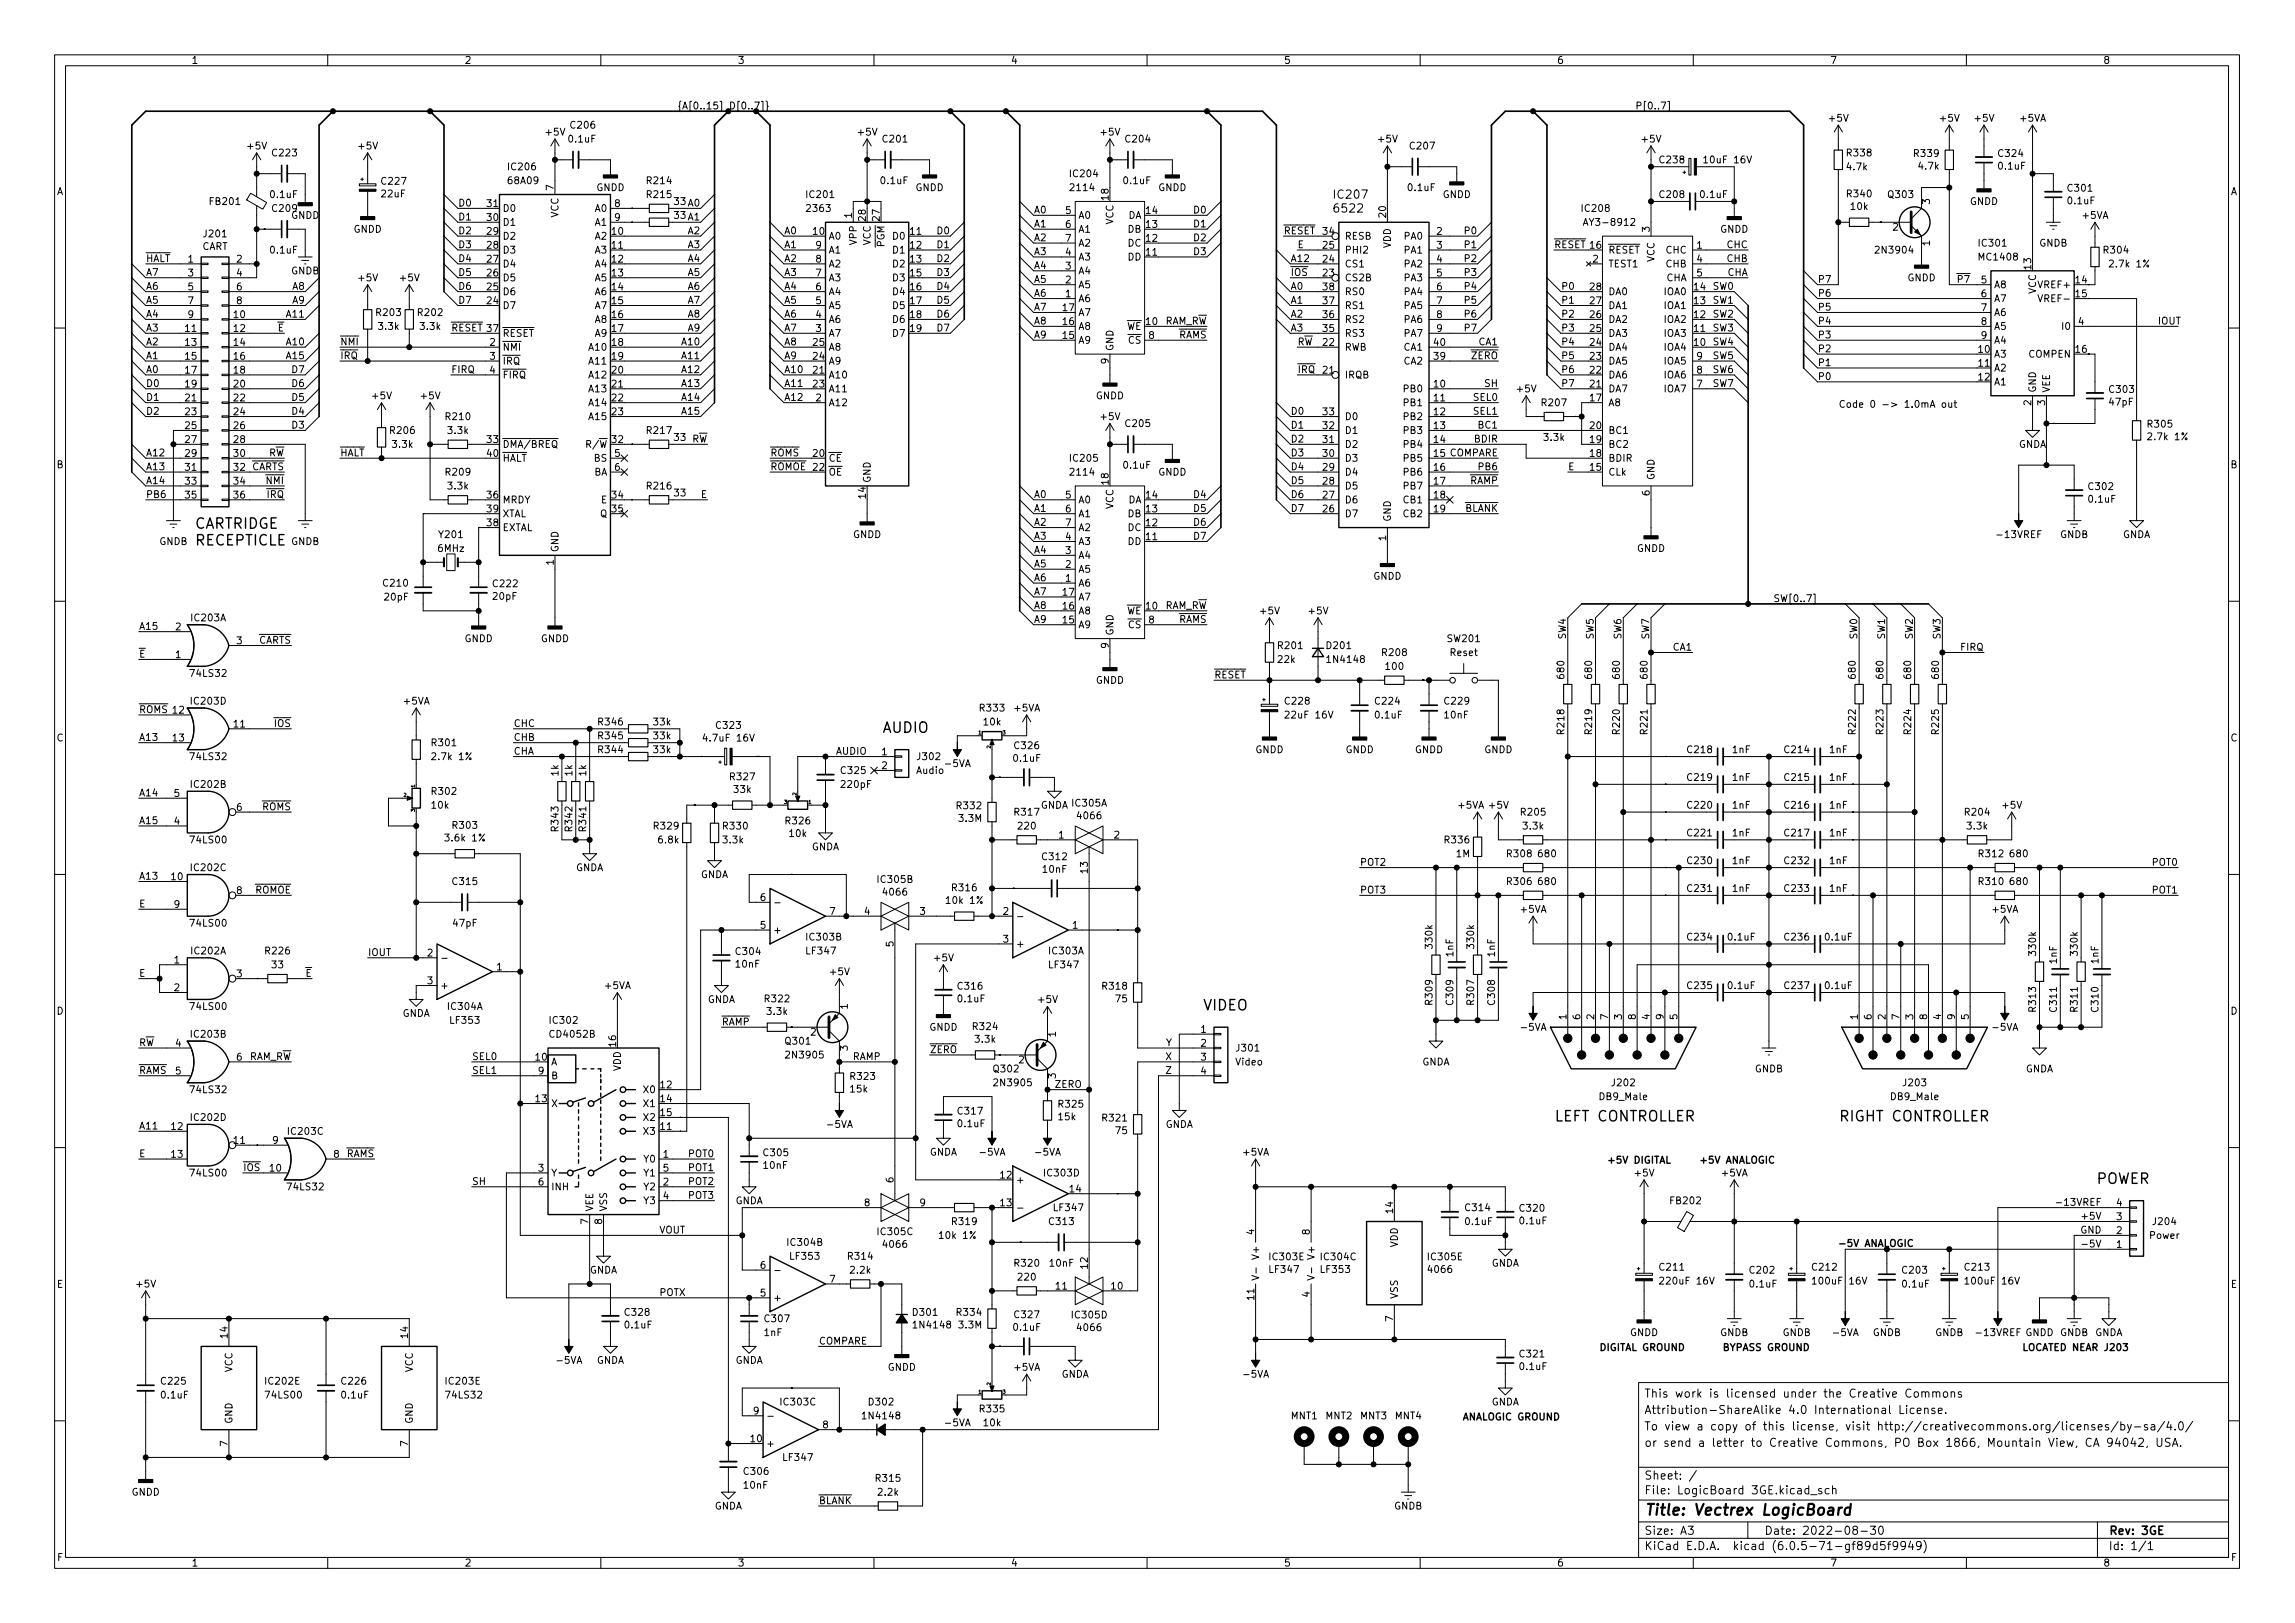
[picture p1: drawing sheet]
<svg xmlns="http://www.w3.org/2000/svg" width="420mm" height="297mm" viewBox="0 0 420 297" stroke-linecap="round" stroke-linejoin="round" font-family="sans-serif">
<defs><g id="words">
<text font-size="2.8" x="301" y="277.3">Title: Vectrex LogicBoard</text>
<g font-size="2.6">
<text x="35.6" y="96.8">CARTRIDGE</text>
<text x="35.6" y="99.8">RECEPTICLE</text>
<text x="161.7" y="134.1">AUDIO</text>
<text x="220.4" y="184.9">VIDEO</text>
<text x="284.5" y="205.2">LEFT CONTROLLER</text>
<text x="336.5" y="205.2">RIGHT CONTROLLER</text>
<text x="383.7" y="216.7">POWER</text>
</g>
<g font-size="2.1">
<text x="244.4" y="36.4">IC207</text>
<text x="244.5" y="38.9">6522</text>
<text x="301" y="255.8">This work is licensed under the Creative Commons</text>
<text x="301" y="261.8">To view a copy of this license, visit http://creativecommons.org/licenses/by-sa/4.0/</text>
<text x="301" y="258.8">Attribution-ShareAlike 4.0 International License.</text>
<text x="301" y="264.8">or send a letter to Creative Commons, PO Box 1866, Mountain View, CA 94042, USA.</text>
<text x="301" y="273.5">File: LogicBoard 3GE.kicad_sch</text>
<text x="301" y="270.8">Sheet: /</text>
<text x="301" y="280.9">Size: A3</text>
<text x="323" y="280.9">Date: 2022-08-30</text>
<text x="386" y="280.9">Rev: 3GE</text>
<text x="301" y="283.7">KiCad E.D.A. kicad (6.0.5-71-gf89d5f9949)</text>
<text x="386" y="283.7">Id: 1/1</text>
</g>
<g font-size="1.8">
<text x="35" y="11.7">1</text>
<text x="85" y="11.7">2</text>
<text x="135" y="11.7">3</text>
<text x="185" y="11.7">4</text>
<text x="235" y="11.7">5</text>
<text x="285" y="11.7">6</text>
<text x="335" y="11.7">7</text>
<text x="385" y="11.7">8</text>
<text x="104.6" y="23.5">C206</text>
<text x="127.3" y="20">{A[0..15] D[0..7]}</text>
<text x="300.8" y="20">P[0..7]</text>
<text x="335" y="22.3">+5V</text>
<text x="355.3" y="22.3">+5V</text>
<text x="361.6" y="22.3">+5V</text>
<text x="369.9" y="22.3">+5VA</text>
<text x="45.4" y="27.3">+5V</text>
<text x="50" y="28.6">C223</text>
<text x="65.7" y="27.3">+5V</text>
<text x="100" y="24.8">+5V</text>
<text x="104.2" y="26.1">0.1uF</text>
<text x="157.2" y="24.8">+5V</text>
<text x="161.7" y="26.1">C201</text>
<text x="201.6" y="24.8">+5V</text>
<text x="206.2" y="26.1">C204</text>
<text x="252.4" y="26.1">+5V</text>
<text x="258.2" y="27.3">C207</text>
<text x="300.7" y="26.1">+5V</text>
<text x="304" y="29.9">C238</text>
<text x="312.3" y="29.9">10uF 16V</text>
<text x="338.2" y="28.6">R338</text>
<text x="350.5" y="28.7">R339</text>
<text x="366" y="28.7">C324</text>
<text x="10.3" y="35.7">A</text>
<text x="70" y="33.8">C227</text>
<text x="93.1" y="33.7">68A09</text>
<text x="93.2" y="31.2">IC206</text>
<text x="101.3" y="34.8" transform="rotate(-90 101.3 34.8)">7</text>
<text x="109.2" y="35">GNDD</text>
<text x="118.5" y="33.7">R214</text>
<text x="161.3" y="33.7">0.1uF</text>
<text x="167.6" y="35">GNDD</text>
<text x="196.1" y="32.4">IC204</text>
<text x="196.1" y="35">2114</text>
<text x="205.8" y="33.7">0.1uF</text>
<text x="212" y="35">GNDD</text>
<text x="257.9" y="35">0.1uF</text>
<text x="338.2" y="31.2">4.7k</text>
<text x="351.3" y="31">4.7k</text>
<text x="366" y="31">0.1uF</text>
<text x="378.7" y="35.1">C301</text>
<text x="408.3" y="35.7">A</text>
<text x="38.5" y="37.5">FB201</text>
<text x="49.6" y="36.2">0.1uF</text>
<text x="50" y="38.8">C209</text>
<text x="53.3" y="40">GNDD</text>
<text x="69.9" y="36.1">22uF</text>
<text x="83.8" y="40.3">D1</text>
<text x="83.8" y="37.8">D0</text>
<text x="89.2" y="40.4">30</text>
<text x="89.2" y="37.9">31</text>
<text x="91.9" y="41.3">D1</text>
<text x="91.9" y="38.8">D0</text>
<text x="102.2" y="39.8" transform="rotate(-90 102.2 39.8)">VCC</text>
<text x="109" y="38.8">A0</text>
<text x="109" y="41.3">A1</text>
<text x="112.5" y="37.9">8</text>
<text x="112.5" y="40.4">9</text>
<text x="118.5" y="36.2">R215</text>
<text x="123.5" y="37.5">33 A0</text>
<text x="123.5" y="40">33 A1</text>
<text x="147.8" y="36.2">IC201</text>
<text x="147.9" y="38.8">2363</text>
<text x="156" y="39.9" transform="rotate(-90 156 39.9)">1</text>
<text x="158.5" y="40.4" transform="rotate(-90 158.5 40.4)">28</text>
<text x="161" y="40.4" transform="rotate(-90 161 40.4)">27</text>
<text x="189.2" y="41.6">A1</text>
<text x="189.2" y="39.1">A0</text>
<text x="195.1" y="39.2">5</text>
<text x="195.1" y="41.7">6</text>
<text x="197.4" y="40">A0</text>
<text x="202.9" y="36.6" transform="rotate(-90 202.9 36.6)">18</text>
<text x="203.8" y="41.1" transform="rotate(-90 203.8 41.1)">VCC</text>
<text x="206.5" y="40">DA</text>
<text x="209.8" y="41.7">13</text>
<text x="209.8" y="39.2">14</text>
<text x="218.7" y="41.6">D1</text>
<text x="218.7" y="39.1">D0</text>
<text x="253.7" y="39.8" transform="rotate(-90 253.7 39.8)">20</text>
<text x="264.1" y="36.2">GNDD</text>
<text x="289.7" y="38.8">IC208</text>
<text x="290.7" y="41.3">AY3-8912</text>
<text x="304" y="36.2">C208</text>
<text x="311.4" y="36.2">0.1uF</text>
<text x="338.2" y="36.1">R340</text>
<text x="338.9" y="38.4">10k</text>
<text x="345.8" y="36.2">Q303</text>
<text x="353.3" y="37.4" transform="rotate(-90 353.3 37.4)">3</text>
<text x="360.6" y="37.5">GNDD</text>
<text x="378.7" y="37.4">0.1uF</text>
<text x="381.3" y="40">+5VA</text>
<text x="26.7" y="47.9">~{HALT} 1</text>
<text x="36.9" y="45.7">CART</text>
<text x="37.4" y="43.4">J201</text>
<text x="49.6" y="46.4">0.1uF</text>
<text x="64.7" y="42.6">GNDD</text>
<text x="83.8" y="42.9">D2</text>
<text x="83.8" y="47.9">D4</text>
<text x="83.8" y="45.4">D3</text>
<text x="89.2" y="45.5">28</text>
<text x="89.2" y="43">29</text>
<text x="91.9" y="46.4">D3</text>
<text x="91.9" y="43.9">D2</text>
<text x="109" y="43.9">A2</text>
<text x="109" y="46.4">A3</text>
<text x="112" y="43">10</text>
<text x="112" y="45.5">11</text>
<text x="126" y="45.4">A3</text>
<text x="126" y="42.9">A2</text>
<text x="126" y="47.9">A4</text>
<text x="143.5" y="45.4">A1</text>
<text x="143.5" y="47.9">A2</text>
<text x="143.5" y="42.9">A0</text>
<text x="148.9" y="43">10</text>
<text x="149.4" y="45.5">9</text>
<text x="151.6" y="43.9">A0</text>
<text x="151.6" y="46.4">A1</text>
<text x="156.8" y="44.7" transform="rotate(-90 156.8 44.7)">VPP</text>
<text x="159.4" y="44.9" transform="rotate(-90 159.4 44.9)">VCC</text>
<text x="161.9" y="46.6" transform="rotate(-90 161.9 46.6)">~{PGM}</text>
<text x="163.6" y="43.9">D0</text>
<text x="163.6" y="46.4">D1</text>
<text x="166.7" y="43">11</text>
<text x="166.7" y="45.5">12</text>
<text x="171.7" y="45.4">D1</text>
<text x="171.7" y="42.9">D0</text>
<text x="171.7" y="47.9">D2</text>
<text x="189.2" y="44.1">A2</text>
<text x="189.2" y="46.7">A3</text>
<text x="195.1" y="46.8">4</text>
<text x="195.1" y="44.2">7</text>
<text x="197.4" y="47.7">A3</text>
<text x="197.4" y="42.6">A1</text>
<text x="197.4" y="45.1">A2</text>
<text x="206.5" y="47.7">DD</text>
<text x="206.5" y="45.1">DC</text>
<text x="206.5" y="42.6">DB</text>
<text x="209.8" y="46.8">11</text>
<text x="209.8" y="44.2">12</text>
<text x="218.7" y="44.1">D2</text>
<text x="218.7" y="46.7">D3</text>
<text x="234.9" y="42.9">~{RESET}</text>
<text x="236.2" y="47.9">A12</text>
<text x="237.5" y="45.4">E</text>
<text x="242.2" y="45.5">25</text>
<text x="242.2" y="43">34</text>
<text x="246.1" y="46.4">PHI2</text>
<text x="246.1" y="43.9">RESB</text>
<text x="254.6" y="45.4" transform="rotate(-90 254.6 45.4)">VDD</text>
<text x="257.2" y="43.9">PA0</text>
<text x="257.2" y="46.4">PA1</text>
<text x="263" y="43">2</text>
<text x="263" y="45.5">3</text>
<text x="268.3" y="42.9">P0</text>
<text x="268.3" y="47.9">P2</text>
<text x="268.3" y="45.4">P1</text>
<text x="284.5" y="45.4">~{RESET}</text>
<text x="291.1" y="45.5">16</text>
<text x="294.4" y="46.4">~{RESET}</text>
<text x="302" y="42.4" transform="rotate(-90 302 42.4)">3</text>
<text x="302.9" y="48" transform="rotate(-90 302.9 48)">VCC</text>
<text x="305" y="46.4">CHC</text>
<text x="310.7" y="45.5">1</text>
<text x="314.9" y="42.6">GNDD</text>
<text x="316.2" y="47.9">CHB</text>
<text x="316.2" y="45.4">CHC</text>
<text x="343.7" y="46.4">2N3904</text>
<text x="346.5" y="42.2">2</text>
<text x="353.3" y="45" transform="rotate(-90 353.3 45)">1</text>
<text x="362.4" y="45.1">IC301</text>
<text x="362.5" y="47.7">MC1408</text>
<text x="373.3" y="45.1">GNDB</text>
<text x="385.2" y="46.4">R304</text>
<text x="26.7" y="53">A6</text>
<text x="26.7" y="50.5">A7</text>
<text x="34.4" y="50.6">3</text>
<text x="34.4" y="53.1">5</text>
<text x="43.3" y="48">2</text>
<text x="43.3" y="50.6">4</text>
<text x="43.3" y="53.1">6</text>
<text x="53.3" y="50.2">GNDB</text>
<text x="53.6" y="53">A8</text>
<text x="65.7" y="51.5">+5V</text>
<text x="73.3" y="51.5">+5V</text>
<text x="83.8" y="50.5">D5</text>
<text x="83.8" y="53">D6</text>
<text x="89.2" y="53.1">25</text>
<text x="89.2" y="50.6">26</text>
<text x="89.2" y="48">27</text>
<text x="91.9" y="51.5">D5</text>
<text x="91.9" y="48.9">D4</text>
<text x="109" y="48.9">A4</text>
<text x="109" y="51.5">A5</text>
<text x="112" y="48">12</text>
<text x="112" y="50.6">13</text>
<text x="112" y="53.1">14</text>
<text x="126" y="53">A6</text>
<text x="126" y="50.5">A5</text>
<text x="143.5" y="53">A4</text>
<text x="143.5" y="50.5">A3</text>
<text x="149.4" y="53.1">6</text>
<text x="149.4" y="50.6">7</text>
<text x="149.4" y="48">8</text>
<text x="151.6" y="51.5">A3</text>
<text x="151.6" y="48.9">A2</text>
<text x="163.6" y="48.9">D2</text>
<text x="163.6" y="51.5">D3</text>
<text x="166.7" y="48">13</text>
<text x="166.7" y="50.6">15</text>
<text x="166.7" y="53.1">16</text>
<text x="171.7" y="50.5">D3</text>
<text x="171.7" y="53">D4</text>
<text x="189.2" y="51.8">A5</text>
<text x="189.2" y="49.2">A4</text>
<text x="195.1" y="51.9">2</text>
<text x="195.1" y="49.3">3</text>
<text x="197.4" y="52.7">A5</text>
<text x="197.4" y="50.2">A4</text>
<text x="236.2" y="53">A0</text>
<text x="236.2" y="50.5">~{IOS} 23</text>
<text x="242.2" y="48">24</text>
<text x="242.2" y="53.1">38</text>
<text x="246.1" y="51.5">CS2B</text>
<text x="246.1" y="48.9">CS1</text>
<text x="257.2" y="48.9">PA2</text>
<text x="257.2" y="51.5">PA3</text>
<text x="263" y="48">4</text>
<text x="263" y="50.6">5</text>
<text x="263" y="53.1">6</text>
<text x="268.3" y="50.5">P3</text>
<text x="268.3" y="53">P4</text>
<text x="285.8" y="53">P0</text>
<text x="291.1" y="53.1">28</text>
<text x="291.6" y="48">2</text>
<text x="294.4" y="48.9">TEST1</text>
<text x="305" y="48.9">CHB</text>
<text x="305" y="51.5">CHA</text>
<text x="310.2" y="53.1">14</text>
<text x="310.7" y="48">4</text>
<text x="310.7" y="50.6">5</text>
<text x="313.7" y="53">SW0</text>
<text x="316.2" y="50.5">CHA</text>
<text x="332.7" y="51.8">P7</text>
<text x="349.2" y="51.5">GNDD</text>
<text x="358.1" y="51.8">~{P7}5</text>
<text x="365" y="52.7">A8</text>
<text x="371.9" y="49.3" transform="rotate(-90 371.9 49.3)">13</text>
<text x="372.7" y="53.8" transform="rotate(-90 372.7 53.8)">VCC</text>
<text x="373.5" y="52.7">VREF+</text>
<text x="380" y="51.9">14</text>
<text x="386.5" y="48.9">2.7k 1%</text>
<text x="26.7" y="55.6">A5</text>
<text x="26.7" y="58.1">A4</text>
<text x="34.4" y="55.7">7</text>
<text x="34.4" y="58.2">9</text>
<text x="42.8" y="58.2">10</text>
<text x="43.3" y="55.7">8</text>
<text x="52.6" y="58.1">A11</text>
<text x="53.6" y="55.6">A9</text>
<text x="69" y="57.8">R203</text>
<text x="76.6" y="57.8">R202</text>
<text x="83.8" y="55.6">D7</text>
<text x="89.2" y="55.7">24</text>
<text x="91.9" y="56.6">D7</text>
<text x="91.9" y="54">D6</text>
<text x="109" y="54">A6</text>
<text x="109" y="56.6">A7</text>
<text x="109" y="59.1">A8</text>
<text x="112" y="55.7">15</text>
<text x="112" y="58.2">16</text>
<text x="126" y="55.6">A7</text>
<text x="126" y="58.1">A8</text>
<text x="143.5" y="55.6">A5</text>
<text x="143.5" y="58.1">A6</text>
<text x="149.4" y="58.2">4</text>
<text x="149.4" y="55.7">5</text>
<text x="151.6" y="59.1">A6</text>
<text x="151.6" y="56.6">A5</text>
<text x="151.6" y="54">A4</text>
<text x="163.6" y="54">D4</text>
<text x="163.6" y="56.6">D5</text>
<text x="163.6" y="59.1">D6</text>
<text x="166.7" y="55.7">17</text>
<text x="166.7" y="58.2">18</text>
<text x="171.7" y="55.6">D5</text>
<text x="171.7" y="58.1">D6</text>
<text x="189.2" y="54.3">A6</text>
<text x="189.2" y="59.4">A8</text>
<text x="189.2" y="56.8">A7</text>
<text x="194.6" y="59.5">16</text>
<text x="194.6" y="56.9">17</text>
<text x="195.1" y="54.4">1</text>
<text x="197.4" y="55.3">A6</text>
<text x="197.4" y="57.8">A7</text>
<text x="209.8" y="59.5">10RAM_R~{W}</text>
<text x="236.2" y="58.1">A2</text>
<text x="236.2" y="55.6">A1</text>
<text x="242.2" y="58.2">36</text>
<text x="242.2" y="55.7">37</text>
<text x="246.1" y="59.1">RS2</text>
<text x="246.1" y="56.6">RS1</text>
<text x="246.1" y="54">RS0</text>
<text x="257.2" y="54">PA4</text>
<text x="257.2" y="56.6">PA5</text>
<text x="257.2" y="59.1">PA6</text>
<text x="263" y="55.7">7</text>
<text x="263" y="58.2">8</text>
<text x="268.3" y="55.6">P5</text>
<text x="268.3" y="58.1">P6</text>
<text x="285.8" y="55.6">P1</text>
<text x="285.8" y="58.1">P2</text>
<text x="291.1" y="58.2">26</text>
<text x="291.1" y="55.7">27</text>
<text x="294.4" y="59.1">DA2</text>
<text x="294.4" y="56.6">DA1</text>
<text x="294.4" y="54">DA0</text>
<text x="304.7" y="59.1">IOA2</text>
<text x="304.7" y="56.6">IOA1</text>
<text x="304.7" y="54">IOA0</text>
<text x="310.2" y="58.2">12</text>
<text x="310.2" y="55.7">13</text>
<text x="313.7" y="55.6">SW1</text>
<text x="313.7" y="58.1">SW2</text>
<text x="332.7" y="56.8">P5</text>
<text x="332.7" y="54.3">P6</text>
<text x="332.7" y="59.4">P4</text>
<text x="362.7" y="54.4">6</text>
<text x="362.7" y="56.9">7</text>
<text x="362.7" y="59.5">8</text>
<text x="365" y="55.3">A7</text>
<text x="365" y="57.8">A6</text>
<text x="373.9" y="55.3">VREF-</text>
<text x="380" y="54.4">15</text>
<text x="380.5" y="59.5">4</text>
<text x="395" y="59.4">IOUT</text>
<text x="26.7" y="60.6">A3</text>
<text x="26.7" y="63.2">A2</text>
<text x="26.7" y="65.7">A1</text>
<text x="33.9" y="60.7">11</text>
<text x="33.9" y="63.3">13</text>
<text x="33.9" y="65.8">15</text>
<text x="42.8" y="60.7">12</text>
<text x="42.8" y="63.3">14</text>
<text x="42.8" y="65.8">16</text>
<text x="49.5" y="60.6">~{E}</text>
<text x="52.6" y="63.2">A10</text>
<text x="52.6" y="65.7">A15</text>
<text x="62.2" y="63.2">~{NMI}</text>
<text x="62.2" y="65.7">~{IRQ}</text>
<text x="69.4" y="60.4">3.3k</text>
<text x="77" y="60.4">3.3k</text>
<text x="82.5" y="60.6">~{RESET}</text>
<text x="89.2" y="60.7">37</text>
<text x="89.7" y="63.3">2</text>
<text x="89.7" y="65.8">3</text>
<text x="91.9" y="64.2">~{NMI}</text>
<text x="91.9" y="61.6">~{RESET}</text>
<text x="108" y="64.2">A10</text>
<text x="109" y="61.6">A9</text>
<text x="112" y="60.7">17</text>
<text x="112" y="63.3">18</text>
<text x="112" y="65.8">19</text>
<text x="125" y="63.2">A10</text>
<text x="125" y="65.7">A11</text>
<text x="126" y="60.6">A9</text>
<text x="143.5" y="60.6">A7</text>
<text x="143.5" y="63.2">A8</text>
<text x="143.5" y="65.7">A9</text>
<text x="148.9" y="65.8">24</text>
<text x="148.9" y="63.3">25</text>
<text x="149.4" y="60.7">3</text>
<text x="151.6" y="64.2">A8</text>
<text x="151.6" y="61.6">A7</text>
<text x="163.6" y="61.6">D7</text>
<text x="166.7" y="60.7">19</text>
<text x="171.7" y="60.6">D7</text>
<text x="189.2" y="61.9">A9</text>
<text x="194.6" y="62">15</text>
<text x="197.4" y="62.9">A9</text>
<text x="197.4" y="60.4">A8</text>
<text x="203.8" y="64.3" transform="rotate(-90 203.8 64.3)">GND</text>
<text x="204.8" y="60.4">~{WE}</text>
<text x="205.2" y="62.9">~{CS}</text>
<text x="210.3" y="62">8</text>
<text x="214.4" y="61.9">~{RAMS}</text>
<text x="236.2" y="60.6">A3</text>
<text x="237.5" y="63.2">R~{W}22</text>
<text x="242.2" y="60.7">35</text>
<text x="246.1" y="64.2">RWB</text>
<text x="246.1" y="61.6">RS3</text>
<text x="257.1" y="64.2">CA1</text>
<text x="257.2" y="61.6">PA7</text>
<text x="262.5" y="65.8">39</text>
<text x="262.5" y="63.3">40</text>
<text x="263" y="60.7">9</text>
<text x="268" y="65.7">~{ZERO}</text>
<text x="268.3" y="60.6">P7</text>
<text x="270.8" y="63.2">CA1</text>
<text x="285.8" y="60.6">P3</text>
<text x="285.8" y="63.2">P4</text>
<text x="285.8" y="65.7">P5</text>
<text x="291.1" y="65.8">23</text>
<text x="291.1" y="63.3">24</text>
<text x="291.1" y="60.7">25</text>
<text x="294.4" y="64.2">DA4</text>
<text x="294.4" y="61.6">DA3</text>
<text x="304.7" y="64.2">IOA4</text>
<text x="304.7" y="61.6">IOA3</text>
<text x="310.2" y="63.3">10</text>
<text x="310.2" y="60.7">11</text>
<text x="310.7" y="65.8">9</text>
<text x="313.7" y="65.7">SW5</text>
<text x="313.7" y="63.2">SW4</text>
<text x="313.7" y="60.6">SW3</text>
<text x="332.7" y="64.5">P2</text>
<text x="332.7" y="61.9">P3</text>
<text x="362.2" y="64.6">10</text>
<text x="362.7" y="62">9</text>
<text x="365" y="65.4">A3</text>
<text x="365" y="60.4">A5</text>
<text x="365" y="62.9">A4</text>
<text x="371.5" y="65.4">COMPEN</text>
<text x="377.7" y="60.4">I0</text>
<text x="380" y="64.6">16</text>
<text x="26.7" y="68.3">A0</text>
<text x="26.7" y="70.8">D0</text>
<text x="33.9" y="68.4">17</text>
<text x="33.9" y="70.9">19</text>
<text x="42.8" y="68.4">18</text>
<text x="42.8" y="70.9">20</text>
<text x="53.6" y="68.3">D7</text>
<text x="53.6" y="70.8">D6</text>
<text x="82.5" y="68.3">FIRQ</text>
<text x="89.7" y="68.4">4</text>
<text x="91.9" y="66.7">~{IRQ}</text>
<text x="91.9" y="69.3">~{FIRQ}</text>
<text x="108" y="66.7">A11</text>
<text x="108" y="69.3">A12</text>
<text x="108" y="71.8">A13</text>
<text x="112" y="68.4">20</text>
<text x="112" y="70.9">21</text>
<text x="125" y="68.3">A12</text>
<text x="125" y="70.8">A13</text>
<text x="143.5" y="70.8">A11</text>
<text x="143.5" y="68.3">A10</text>
<text x="148.9" y="68.4">21</text>
<text x="148.9" y="70.9">23</text>
<text x="151.6" y="69.3">A10</text>
<text x="151.6" y="71.8">A11</text>
<text x="151.6" y="66.7">A9</text>
<text x="202.9" y="66.6" transform="rotate(-90 202.9 66.6)">9</text>
<text x="237.5" y="68.3">~{IRQ}21</text>
<text x="246.1" y="69.3">IRQB</text>
<text x="257.1" y="66.7">CA2</text>
<text x="257.2" y="71.8">PB0</text>
<text x="262.5" y="70.9">10</text>
<text x="271.9" y="70.8">SH</text>
<text x="277.8" y="71.8">+5V</text>
<text x="285.8" y="68.3">P6</text>
<text x="285.8" y="70.8">P7</text>
<text x="291.1" y="70.9">21</text>
<text x="291.1" y="68.4">22</text>
<text x="294.4" y="71.8">DA7</text>
<text x="294.4" y="69.3">DA6</text>
<text x="294.4" y="66.7">DA5</text>
<text x="304.7" y="71.8">IOA7</text>
<text x="304.7" y="69.3">IOA6</text>
<text x="304.7" y="66.7">IOA5</text>
<text x="310.7" y="70.9">7</text>
<text x="310.7" y="68.4">8</text>
<text x="313.7" y="68.3">SW6</text>
<text x="313.7" y="70.8">SW7</text>
<text x="332.7" y="69.5">P0</text>
<text x="332.7" y="67">P1</text>
<text x="362.2" y="67.1">11</text>
<text x="362.2" y="69.6">12</text>
<text x="365" y="68">A2</text>
<text x="365" y="70.5">A1</text>
<text x="372.7" y="71.9" transform="rotate(-90 372.7 71.9)">GND</text>
<text x="375.3" y="71.9" transform="rotate(-90 375.3 71.9)">VEE</text>
<text x="386.3" y="71.9">C303</text>
<text x="26.7" y="73.3">D1</text>
<text x="26.7" y="75.9">D2</text>
<text x="33.9" y="73.4">21</text>
<text x="33.9" y="76">23</text>
<text x="42.8" y="73.4">22</text>
<text x="42.8" y="76">24</text>
<text x="53.6" y="73.3">D5</text>
<text x="53.6" y="75.9">D4</text>
<text x="68.3" y="73.1">+5V</text>
<text x="77.1" y="73.1">+5V</text>
<text x="81.7" y="76.9">R210</text>
<text x="108" y="74.3">A14</text>
<text x="108" y="76.9">A15</text>
<text x="112" y="73.4">22</text>
<text x="112" y="76">23</text>
<text x="125" y="73.3">A14</text>
<text x="125" y="75.9">A15</text>
<text x="143.5" y="73.3">A12</text>
<text x="149.4" y="73.4">2</text>
<text x="151.6" y="74.3">A12</text>
<text x="200.6" y="73.1">GNDD</text>
<text x="201.6" y="76.9">+5V</text>
<text x="236.2" y="75.9">D0</text>
<text x="242.2" y="76">33</text>
<text x="246.1" y="76.9">D0</text>
<text x="257.2" y="74.3">PB1</text>
<text x="257.2" y="76.9">PB2</text>
<text x="262.5" y="73.4">11</text>
<text x="262.5" y="76">12</text>
<text x="269.9" y="73.3">SEL0</text>
<text x="269.9" y="75.9">SEL1</text>
<text x="282.4" y="74.3">R207</text>
<text x="291.1" y="73.4">17</text>
<text x="294.4" y="74.3">A8</text>
<text x="336.5" y="74.6">Code 0 -&gt; 1.0mA out</text>
<text x="371.9" y="74.2" transform="rotate(-90 371.9 74.2)">2</text>
<text x="374.4" y="74.2" transform="rotate(-90 374.4 74.2)">3</text>
<text x="386.2" y="74.2">47pF</text>
<text x="26.7" y="83.5">A12</text>
<text x="33.9" y="78.5">25</text>
<text x="33.9" y="81.1">27</text>
<text x="33.9" y="83.6">29</text>
<text x="42.8" y="78.5">26</text>
<text x="42.8" y="81.1">28</text>
<text x="42.8" y="83.6">30</text>
<text x="47.7" y="83.5">R~{W}</text>
<text x="53.6" y="78.4">D3</text>
<text x="62.2" y="83.5">~{HALT}</text>
<text x="71.5" y="79.4">R206</text>
<text x="71.9" y="82">3.3k</text>
<text x="82.1" y="79.4">3.3k</text>
<text x="89.2" y="81.1">33</text>
<text x="89.2" y="83.6">40</text>
<text x="91.9" y="82">~{DMA/BREQ}</text>
<text x="106.4" y="82">R/~{W}</text>
<text x="112" y="81.1">32</text>
<text x="112.5" y="83.6">5</text>
<text x="118.5" y="79.4">R217</text>
<text x="123.5" y="80.7">33R~{W}</text>
<text x="141" y="83.5">~{ROMS} 20</text>
<text x="206.2" y="78.1">C205</text>
<text x="236.2" y="78.4">D1</text>
<text x="236.2" y="81">D2</text>
<text x="236.2" y="83.5">D3</text>
<text x="242.2" y="83.6">30</text>
<text x="242.2" y="81.1">31</text>
<text x="242.2" y="78.5">32</text>
<text x="246.1" y="82">D2</text>
<text x="246.1" y="79.4">D1</text>
<text x="257.2" y="79.4">PB3</text>
<text x="257.2" y="82">PB4</text>
<text x="262.5" y="78.5">13</text>
<text x="262.5" y="81.1">14</text>
<text x="262.5" y="83.6">15 COMPARE</text>
<text x="270" y="81">BDIR</text>
<text x="270.8" y="78.4">BC1</text>
<text x="282.8" y="80.7">3.3k</text>
<text x="291.1" y="83.6">18</text>
<text x="291.1" y="81.1">19</text>
<text x="291.1" y="78.5">20</text>
<text x="294.4" y="82">BC2</text>
<text x="294.4" y="79.4">BC1</text>
<text x="369.5" y="82">GNDA</text>
<text x="393.3" y="78.2">R305</text>
<text x="393.6" y="80.6">2.7k 1%</text>
<text x="10.3" y="85.7">B</text>
<text x="26.7" y="88.6">A14</text>
<text x="26.7" y="86">A13</text>
<text x="33.9" y="86.1">31</text>
<text x="33.9" y="88.7">33</text>
<text x="42.8" y="86.1">32~{CARTS}</text>
<text x="42.8" y="88.7">34</text>
<text x="47.5" y="88.6">~{NMI}</text>
<text x="81.7" y="87">R209</text>
<text x="82.1" y="89.6">3.3k</text>
<text x="91.9" y="84.5">~{HALT}</text>
<text x="108.7" y="87">BA</text>
<text x="108.8" y="84.5">BS</text>
<text x="112.5" y="86.1">6</text>
<text x="118.5" y="89.6">R216</text>
<text x="141" y="86">~{ROMOE}</text>
<text x="148.9" y="86.1">22</text>
<text x="151.6" y="84.5">~{CE}</text>
<text x="151.6" y="87">~{OE}</text>
<text x="159.4" y="88.4" transform="rotate(-90 159.4 88.4)">GND</text>
<text x="196.1" y="84.5">IC205</text>
<text x="196.1" y="87">2114</text>
<text x="202.9" y="88.7" transform="rotate(-90 202.9 88.7)">18</text>
<text x="205.8" y="85.8">0.1uF</text>
<text x="212" y="87">GNDD</text>
<text x="236.2" y="88.6">D5</text>
<text x="236.2" y="86">D4</text>
<text x="242.2" y="88.7">28</text>
<text x="242.2" y="86.1">29</text>
<text x="246.1" y="89.6">D5</text>
<text x="246.1" y="87">D4</text>
<text x="246.1" y="84.5">D3</text>
<text x="257.2" y="84.5">PB5</text>
<text x="257.2" y="87">PB6</text>
<text x="257.2" y="89.6">PB7</text>
<text x="262.5" y="86.1">16</text>
<text x="262.5" y="88.7">17</text>
<text x="267.7" y="88.6">~{RAMP}</text>
<text x="270.9" y="86">PB6</text>
<text x="287" y="86">E</text>
<text x="291.1" y="86.1">15</text>
<text x="294.4" y="87">CLk</text>
<text x="294.4" y="84.5">BDIR</text>
<text x="302.9" y="87.9" transform="rotate(-90 302.9 87.9)">GND</text>
<text x="382.5" y="89.7">C302</text>
<text x="408.3" y="85.7">B</text>
<text x="26.7" y="91.1">PB6</text>
<text x="33.9" y="91.2">35</text>
<text x="42.8" y="91.2">36</text>
<text x="47.5" y="91.1">~{IRQ}</text>
<text x="89.2" y="91.2">36</text>
<text x="89.2" y="93.8">39</text>
<text x="91.9" y="92.1">MRDY</text>
<text x="91.9" y="94.7">XTAL</text>
<text x="109.9" y="94.7">Q</text>
<text x="110.1" y="92.1">E</text>
<text x="112" y="91.2">34</text>
<text x="112" y="93.8">35</text>
<text x="123.5" y="90.8">33</text>
<text x="128.4" y="91.1">E</text>
<text x="158.5" y="91.2" transform="rotate(-90 158.5 91.2)">14</text>
<text x="189.2" y="91.1">A0</text>
<text x="189.2" y="93.7">A1</text>
<text x="195.1" y="91.2">5</text>
<text x="195.1" y="93.8">6</text>
<text x="197.4" y="92.1">A0</text>
<text x="197.4" y="94.7">A1</text>
<text x="203.8" y="93.2" transform="rotate(-90 203.8 93.2)">VCC</text>
<text x="206.5" y="94.7">DB</text>
<text x="206.5" y="92.1">DA</text>
<text x="209.8" y="93.8">13</text>
<text x="209.8" y="91.2">14</text>
<text x="218.7" y="91.1">D4</text>
<text x="218.7" y="93.7">D5</text>
<text x="236.2" y="91.1">D6</text>
<text x="236.2" y="93.7">D7</text>
<text x="242.2" y="93.8">26</text>
<text x="242.2" y="91.2">27</text>
<text x="246.1" y="94.7">D7</text>
<text x="246.1" y="92.1">D6</text>
<text x="254.6" y="95.5" transform="rotate(-90 254.6 95.5)">GND</text>
<text x="257.1" y="92.1">CB1</text>
<text x="257.1" y="94.7">CB2</text>
<text x="262.5" y="91.2">18</text>
<text x="262.5" y="93.8">19</text>
<text x="266.8" y="93.7">~{BLANK}</text>
<text x="302" y="90.7" transform="rotate(-90 302 90.7)">6</text>
<text x="382.5" y="92">0.1uF</text>
<text x="29.1" y="99.7">GNDB</text>
<text x="53.3" y="99.7">GNDB</text>
<text x="80.2" y="101">6MHz</text>
<text x="80.5" y="98.5">Y201</text>
<text x="89.2" y="96.3">38</text>
<text x="91.9" y="97.2">EXTAL</text>
<text x="102.2" y="101.1" transform="rotate(-90 102.2 101.1)">GND</text>
<text x="156.1" y="98.5">GNDD</text>
<text x="189.2" y="101.3">A4</text>
<text x="189.2" y="96.2">A2</text>
<text x="189.2" y="98.7">A3</text>
<text x="195.1" y="101.4">3</text>
<text x="195.1" y="98.8">4</text>
<text x="195.1" y="96.3">7</text>
<text x="197.4" y="99.7">A3</text>
<text x="197.4" y="97.2">A2</text>
<text x="206.5" y="99.7">DD</text>
<text x="206.5" y="97.2">DC</text>
<text x="209.8" y="98.8">11</text>
<text x="209.8" y="96.3">12</text>
<text x="218.7" y="98.7">D7</text>
<text x="218.7" y="96.2">D6</text>
<text x="253.7" y="99" transform="rotate(-90 253.7 99)">1</text>
<text x="299.7" y="101">GNDD</text>
<text x="365.9" y="98.5">-13VREF</text>
<text x="377.1" y="98.5">GNDB</text>
<text x="388.6" y="98.5">GNDA</text>
<text x="70.3" y="107.4">C210</text>
<text x="90.4" y="107.5">C222</text>
<text x="101.3" y="103.4" transform="rotate(-90 101.3 103.4)">1</text>
<text x="189.2" y="103.8">A5</text>
<text x="189.2" y="106.4">A6</text>
<text x="195.1" y="106.5">1</text>
<text x="195.1" y="103.9">2</text>
<text x="197.4" y="107.4">A6</text>
<text x="197.4" y="104.8">A5</text>
<text x="197.4" y="102.3">A4</text>
<text x="251.4" y="106.1">GNDD</text>
<text x="35.1" y="113.7">IC203A</text>
<text x="70.5" y="109.9">20pF</text>
<text x="90.3" y="109.8">20pF</text>
<text x="189.2" y="114">A9</text>
<text x="189.2" y="111.4">A8</text>
<text x="189.2" y="108.9">A7</text>
<text x="194.6" y="111.5">16</text>
<text x="194.6" y="109">17</text>
<text x="197.4" y="112.4">A8</text>
<text x="197.4" y="109.9">A7</text>
<text x="204.8" y="112.4">~{WE}</text>
<text x="209.8" y="111.5">10RAM_R~{W}</text>
<text x="214.4" y="114">~{RAMS}</text>
<text x="230.8" y="112.4">+5V</text>
<text x="239.7" y="112.4">+5V</text>
<text x="325.8" y="110.2">SW[0..7]</text>
<text x="25.4" y="115.3">A15</text>
<text x="32.1" y="115.4">2</text>
<text x="43.3" y="117.9">3</text>
<text x="45.9" y="117.8">~{CARTS}</text>
<text x="85" y="117.5">GNDD</text>
<text x="99" y="117.5">GNDD</text>
<text x="194.6" y="114.1">15</text>
<text x="197.4" y="115">A9</text>
<text x="202.9" y="118.6" transform="rotate(-90 202.9 118.6)">9</text>
<text x="203.8" y="116.4" transform="rotate(-90 203.8 116.4)">GND</text>
<text x="205.2" y="115">~{CS}</text>
<text x="210.3" y="114.1">8</text>
<text x="234.1" y="118.8">R201</text>
<text x="243" y="118.8">D201</text>
<text x="265.1" y="117.5">SW201</text>
<text x="286.7" y="116.9" transform="rotate(-90 286.7 116.9)">SW4</text>
<text x="291.7" y="116.9" transform="rotate(-90 291.7 116.9)">SW5</text>
<text x="296.8" y="116.9" transform="rotate(-90 296.8 116.9)">SW6</text>
<text x="301.9" y="116.9" transform="rotate(-90 301.9 116.9)">SW7</text>
<text x="306.3" y="119.1">CA1</text>
<text x="340" y="116.9" transform="rotate(-90 340 116.9)">SW0</text>
<text x="345.1" y="116.9" transform="rotate(-90 345.1 116.9)">SW1</text>
<text x="350.2" y="116.9" transform="rotate(-90 350.2 116.9)">SW2</text>
<text x="355.2" y="116.9" transform="rotate(-90 355.2 116.9)">SW3</text>
<text x="359" y="119.1">FIRQ</text>
<text x="25.4" y="120.3">~{E}</text>
<text x="32.1" y="120.4">1</text>
<text x="35" y="123.9">74LS32</text>
<text x="200.6" y="125.1">GNDD</text>
<text x="222.2" y="124.1">~{RESET}</text>
<text x="234" y="121.3">22k</text>
<text x="243.2" y="121.3">1N4148</text>
<text x="253.2" y="120.1">R208</text>
<text x="253.8" y="122.6">100</text>
<text x="265.6" y="120.1">Reset</text>
<text x="286.4" y="124.1" transform="rotate(-90 286.4 124.1)">680</text>
<text x="291.5" y="124.1" transform="rotate(-90 291.5 124.1)">680</text>
<text x="296.5" y="124.1" transform="rotate(-90 296.5 124.1)">680</text>
<text x="301.6" y="124.1" transform="rotate(-90 301.6 124.1)">680</text>
<text x="339.7" y="124.1" transform="rotate(-90 339.7 124.1)">680</text>
<text x="344.8" y="124.1" transform="rotate(-90 344.8 124.1)">680</text>
<text x="349.9" y="124.1" transform="rotate(-90 349.9 124.1)">680</text>
<text x="355" y="124.1" transform="rotate(-90 355 124.1)">680</text>
<text x="25.4" y="130.5">~{ROMS}</text>
<text x="31.7" y="130.6">12</text>
<text x="35.1" y="128.9">IC203D</text>
<text x="74" y="128.9">+5VA</text>
<text x="179.5" y="130.2">R333</text>
<text x="185.7" y="130.2">+5VA</text>
<text x="235.4" y="128.9">C228</text>
<text x="235.7" y="131.5">22uF 16V</text>
<text x="251.9" y="131.5">0.1uF</text>
<text x="251.9" y="128.9">C224</text>
<text x="264.5" y="131.5">10nF</text>
<text x="264.6" y="128.9">C229</text>
<text x="10.3" y="135.7">C</text>
<text x="25.4" y="135.6">A13</text>
<text x="31.7" y="135.7">13</text>
<text x="42.8" y="133.1">11</text>
<text x="48.9" y="133">~{IOS}</text>
<text x="79.2" y="136.6">R301</text>
<text x="94" y="135.6">CHB</text>
<text x="94" y="133">CHC</text>
<text x="109.6" y="135.3">R345</text>
<text x="109.6" y="137.8">R344</text>
<text x="109.6" y="132.8">R346</text>
<text x="119.7" y="135.3">33k</text>
<text x="119.7" y="137.8">33k</text>
<text x="119.7" y="132.8">33k</text>
<text x="129.2" y="135.7">4.7uF 16V</text>
<text x="131.2" y="133.4">C323</text>
<text x="180.1" y="132.8">10k</text>
<text x="185.8" y="137.1">C326</text>
<text x="229.8" y="137.8">GNDD</text>
<text x="246.3" y="137.8">GNDD</text>
<text x="259" y="137.8">GNDD</text>
<text x="271.7" y="137.8">GNDD</text>
<text x="286.4" y="134.2" transform="rotate(-90 286.4 134.2)">R218</text>
<text x="291.5" y="134.2" transform="rotate(-90 291.5 134.2)">R219</text>
<text x="296.5" y="134.2" transform="rotate(-90 296.5 134.2)">R220</text>
<text x="301.6" y="134.2" transform="rotate(-90 301.6 134.2)">R221</text>
<text x="309" y="137.8">C218</text>
<text x="317.2" y="137.8">1nF</text>
<text x="326.8" y="137.8">C214</text>
<text x="335" y="137.8">1nF</text>
<text x="339.7" y="134.2" transform="rotate(-90 339.7 134.2)">R222</text>
<text x="344.8" y="134.2" transform="rotate(-90 344.8 134.2)">R223</text>
<text x="349.9" y="134.2" transform="rotate(-90 349.9 134.2)">R224</text>
<text x="355" y="134.2" transform="rotate(-90 355 134.2)">R225</text>
<text x="408.3" y="135.7">C</text>
<text x="35" y="139.1">74LS32</text>
<text x="79.4" y="139.1">2.7k 1%</text>
<text x="94" y="138.1">CHA</text>
<text x="102.2" y="142" transform="rotate(-90 102.2 142)">1k</text>
<text x="104.8" y="142" transform="rotate(-90 104.8 142)">1k</text>
<text x="107.3" y="142" transform="rotate(-90 107.3 142)">1k</text>
<text x="133.8" y="142.8">R327</text>
<text x="153.1" y="138.1">AUDIO</text>
<text x="154.1" y="141.6">C325</text>
<text x="161.4" y="138.2">1</text>
<text x="161.4" y="140.8">2</text>
<text x="167.8" y="141.6">Audio</text>
<text x="168.1" y="139.1">J302</text>
<text x="173.2" y="140.4">-5VA</text>
<text x="185.7" y="139.4">0.1uF</text>
<text x="309" y="142.9">C219</text>
<text x="317.2" y="142.9">1nF</text>
<text x="326.8" y="142.9">C215</text>
<text x="335" y="142.9">1nF</text>
<text x="25.4" y="145.7">A14</text>
<text x="31.9" y="145.8">5</text>
<text x="35.1" y="144.2">IC202B</text>
<text x="43.3" y="148.4">6</text>
<text x="46.7" y="148.3">~{ROMS}</text>
<text x="79.1" y="148">10k</text>
<text x="79.2" y="145.5">R302</text>
<text x="134.4" y="145.1">33k</text>
<text x="154.1" y="144.2">220pF</text>
<text x="175.3" y="148.1">R332</text>
<text x="185.8" y="149.3">R317</text>
<text x="190.4" y="148">GNDA IC305A</text>
<text x="197.4" y="149.9">4066</text>
<text x="267" y="148">+5VA</text>
<text x="272.7" y="148">+5V</text>
<text x="278.6" y="149.3">R205</text>
<text x="309" y="148">C220</text>
<text x="317.2" y="148">1nF</text>
<text x="326.8" y="148">C216</text>
<text x="335" y="148">1nF</text>
<text x="359.8" y="149.3">R204</text>
<text x="366.7" y="148">+5V</text>
<text x="25.4" y="150.8">A15</text>
<text x="31.9" y="150.9">4</text>
<text x="35" y="154.3">74LS00</text>
<text x="81.8" y="154">3.6k 1%</text>
<text x="83" y="151.7">R303</text>
<text x="102.2" y="152" transform="rotate(-90 102.2 152)">R343</text>
<text x="104.8" y="152" transform="rotate(-90 104.8 152)">R342</text>
<text x="107.3" y="152" transform="rotate(-90 107.3 152)">R341</text>
<text x="119.8" y="151.8">R329</text>
<text x="120.6" y="154.3">6.8k</text>
<text x="132.5" y="154.3">3.3k</text>
<text x="132.5" y="151.8">R330</text>
<text x="143.9" y="150.9">R326</text>
<text x="144.6" y="153.2">10k</text>
<text x="148.5" y="155.6">GNDA</text>
<text x="175.6" y="150.4">3.3M</text>
<text x="186.5" y="151.8">220</text>
<text x="193.8" y="153.5">1</text>
<text x="204" y="153.5">2</text>
<text x="264.6" y="154.3">R336</text>
<text x="278.9" y="151.8">3.3k</text>
<text x="309" y="153.1">C221</text>
<text x="317.2" y="153.1">1nF</text>
<text x="326.8" y="153.1">C217</text>
<text x="335" y="153.1">1nF</text>
<text x="360.2" y="151.8">3.3k</text>
<text x="25.4" y="161">A13</text>
<text x="31.4" y="161.1">10</text>
<text x="35.1" y="159.4">IC202C</text>
<text x="83" y="162">C315</text>
<text x="105.3" y="159.4">GNDA</text>
<text x="128.2" y="160.7">GNDA</text>
<text x="160.8" y="161.6">IC305B</text>
<text x="190.9" y="157.4">C312</text>
<text x="191" y="159.7">10nF</text>
<text x="199.1" y="159.8" transform="rotate(-90 199.1 159.8)">13</text>
<text x="248.9" y="158.4">POT2</text>
<text x="266.6" y="156.9">1M</text>
<text x="276" y="162">R306</text>
<text x="276" y="156.9">R308</text>
<text x="281.7" y="162">680</text>
<text x="281.7" y="156.9">680</text>
<text x="309" y="158.2">C230</text>
<text x="317.2" y="158.2">1nF</text>
<text x="326.8" y="158.2">C232</text>
<text x="335" y="158.2">1nF</text>
<text x="362.4" y="156.9">R312</text>
<text x="362.4" y="162">R310</text>
<text x="368.1" y="156.9">680</text>
<text x="368.1" y="162">680</text>
<text x="394.2" y="158.4">POT0</text>
<text x="25.4" y="166.1">E</text>
<text x="31.9" y="166.2">9</text>
<text x="43.3" y="163.6">8 ~{ROMOE}</text>
<text x="139.2" y="164.9">6</text>
<text x="151.9" y="167.4">7</text>
<text x="158.3" y="167.4">4</text>
<text x="161.9" y="163.9">4066</text>
<text x="168.4" y="167.4">3</text>
<text x="173.5" y="165.4">10k 1%</text>
<text x="174.4" y="163.1">R316</text>
<text x="183.7" y="167.4">2</text>
<text x="248.9" y="163.5">POT3</text>
<text x="278.4" y="167">+5VA</text>
<text x="309" y="163.2">C231</text>
<text x="317.2" y="163.2">1nF</text>
<text x="326.8" y="163.2">C233</text>
<text x="335" y="163.2">1nF</text>
<text x="364.8" y="167">+5VA</text>
<text x="394.2" y="163.5">POT1</text>
<text x="35" y="169.6">74LS00</text>
<text x="83" y="169.6">47pF</text>
<text x="139.2" y="170">5</text>
<text x="141.5" y="170.9">+</text>
<text x="147.8" y="172.1">IC303B</text>
<text x="163.6" y="173.2" transform="rotate(-90 163.6 173.2)">5</text>
<text x="183.7" y="172.5">3</text>
<text x="185.9" y="173.4">+</text>
<text x="196.4" y="170">1</text>
<text x="262.3" y="173.5" transform="rotate(-90 262.3 173.5)">330k</text>
<text x="269.9" y="173.5" transform="rotate(-90 269.9 173.5)">330k</text>
<text x="309" y="172.1">C234</text>
<text x="316.5" y="172.1">0.1uF</text>
<text x="326.8" y="172.1">C236</text>
<text x="334.2" y="172.1">0.1uF</text>
<text x="25.4" y="178.8">E</text>
<text x="31.9" y="176.3">1</text>
<text x="35.1" y="174.7">IC202A</text>
<text x="43.3" y="178.9">3</text>
<text x="48.7" y="174.7">R226</text>
<text x="49.8" y="177.2">33</text>
<text x="54.6" y="178.8">~{E}</text>
<text x="67.3" y="174.9">IOUT</text>
<text x="78.2" y="175">2</text>
<text x="90.9" y="177.6">1</text>
<text x="134.8" y="177.1">10nF</text>
<text x="134.8" y="174.8">C304</text>
<text x="147.7" y="174.7">LF347</text>
<text x="152.1" y="178.5">+5V</text>
<text x="171.1" y="175.9">+5V</text>
<text x="192.1" y="174.7">IC303A</text>
<text x="192.2" y="177.2">LF347</text>
<text x="266.1" y="175.1" transform="rotate(-90 266.1 175.1)">1nF</text>
<text x="273.7" y="175.1" transform="rotate(-90 273.7 175.1)">1nF</text>
<text x="372.7" y="174.7" transform="rotate(-90 372.7 174.7)">330k</text>
<text x="376.6" y="176.3" transform="rotate(-90 376.6 176.3)">1nF</text>
<text x="380.4" y="174.7" transform="rotate(-90 380.4 174.7)">330k</text>
<text x="384.2" y="176.3" transform="rotate(-90 384.2 176.3)">1nF</text>
<text x="10.3" y="185.7">D</text>
<text x="31.9" y="181.4">2</text>
<text x="35" y="184.8">74LS00</text>
<text x="78.2" y="180.1">3</text>
<text x="80.5" y="181">+</text>
<text x="82.1" y="184.8">IC304A</text>
<text x="110.8" y="181">+5VA</text>
<text x="129.5" y="183.6">GNDA</text>
<text x="140.1" y="183.4">R322</text>
<text x="140.5" y="185.7">3.3k</text>
<text x="155.2" y="184.7" transform="rotate(-90 155.2 184.7)">1</text>
<text x="175.5" y="183.4">0.1uF</text>
<text x="175.5" y="181.1">C316</text>
<text x="190.2" y="183.6">+5V</text>
<text x="201.9" y="181.1">R318</text>
<text x="204.3" y="183.4">75</text>
<text x="262.3" y="183.8" transform="rotate(-90 262.3 183.8)">R309</text>
<text x="266.1" y="183.8" transform="rotate(-90 266.1 183.8)">C309</text>
<text x="269.9" y="183.8" transform="rotate(-90 269.9 183.8)">R307</text>
<text x="273.7" y="183.8" transform="rotate(-90 273.7 183.8)">C308</text>
<text x="309" y="181">C235</text>
<text x="316.5" y="181">0.1uF</text>
<text x="326.8" y="181">C237</text>
<text x="334.2" y="181">0.1uF</text>
<text x="372.7" y="185" transform="rotate(-90 372.7 185)">R313</text>
<text x="376.6" y="185" transform="rotate(-90 376.6 185)">C311</text>
<text x="380.4" y="185" transform="rotate(-90 380.4 185)">R311</text>
<text x="384.2" y="185" transform="rotate(-90 384.2 185)">C310</text>
<text x="408.3" y="185.7">D</text>
<text x="25.4" y="191.5">R~{W}</text>
<text x="32.1" y="191.6">4</text>
<text x="35.1" y="189.9">IC203B</text>
<text x="73.6" y="186.1">GNDA</text>
<text x="82.5" y="187.4">LF353</text>
<text x="100.8" y="187.4">IC302</text>
<text x="100.9" y="189.9">CD4052B</text>
<text x="112.8" y="191.5" transform="rotate(-90 112.8 191.5)">16</text>
<text x="132.1" y="187.6">~{RAMP}</text>
<text x="143.9" y="191.2">Q301</text>
<text x="148.4" y="189.5">2</text>
<text x="170.1" y="188.6">GNDD</text>
<text x="178.2" y="188.5">R324</text>
<text x="178.6" y="190.8">3.3k</text>
<text x="193.3" y="189.8" transform="rotate(-90 193.3 189.8)">1</text>
<text x="213.5" y="191.5">Y</text>
<text x="219.9" y="189">1</text>
<text x="219.9" y="191.6">2</text>
<text x="278.7" y="188.6">-5VA</text>
<text x="286.8" y="186.6" transform="rotate(-90 286.8 186.6)">1</text>
<text x="289.3" y="186.6" transform="rotate(-90 289.3 186.6)">6</text>
<text x="291.8" y="186.6" transform="rotate(-90 291.8 186.6)">2</text>
<text x="294.4" y="186.6" transform="rotate(-90 294.4 186.6)">7</text>
<text x="296.9" y="186.6" transform="rotate(-90 296.9 186.6)">3</text>
<text x="299.5" y="186.6" transform="rotate(-90 299.5 186.6)">8</text>
<text x="302" y="186.6" transform="rotate(-90 302 186.6)">4</text>
<text x="304.5" y="186.6" transform="rotate(-90 304.5 186.6)">9</text>
<text x="307.1" y="186.6" transform="rotate(-90 307.1 186.6)">5</text>
<text x="340.1" y="186.6" transform="rotate(-90 340.1 186.6)">1</text>
<text x="342.6" y="186.6" transform="rotate(-90 342.6 186.6)">6</text>
<text x="345.2" y="186.6" transform="rotate(-90 345.2 186.6)">2</text>
<text x="347.7" y="186.6" transform="rotate(-90 347.7 186.6)">7</text>
<text x="350.3" y="186.6" transform="rotate(-90 350.3 186.6)">3</text>
<text x="352.8" y="186.6" transform="rotate(-90 352.8 186.6)">8</text>
<text x="355.3" y="186.6" transform="rotate(-90 355.3 186.6)">4</text>
<text x="357.9" y="186.6" transform="rotate(-90 357.9 186.6)">9</text>
<text x="360.4" y="186.6" transform="rotate(-90 360.4 186.6)">5</text>
<text x="365" y="188.6">-5VA</text>
<text x="25.4" y="196.5">~{RAMS}5</text>
<text x="43.3" y="194.1">6RAM_R~{W}</text>
<text x="86.4" y="196.5">SEL1</text>
<text x="86.4" y="194">SEL0</text>
<text x="98.1" y="194.1">10</text>
<text x="98.6" y="196.6">9</text>
<text x="100.8" y="195">A</text>
<text x="100.8" y="197.5">B</text>
<text x="113.7" y="196" transform="rotate(-90 113.7 196)">VDD</text>
<text x="144.2" y="193.7">2N3905</text>
<text x="155.2" y="192.3" transform="rotate(-90 155.2 192.3)">3</text>
<text x="155.8" y="197.6">R323</text>
<text x="156.1" y="194">RAMP</text>
<text x="170.2" y="192.7">~{ZERO}</text>
<text x="182" y="196.3">Q302</text>
<text x="186.5" y="194.6">2</text>
<text x="193.3" y="197.4" transform="rotate(-90 193.3 197.4)">3</text>
<text x="213.5" y="194">X</text>
<text x="213.5" y="196.5">Z</text>
<text x="219.9" y="194.1">3</text>
<text x="219.9" y="196.6">4</text>
<text x="226.3" y="195">Video</text>
<text x="226.5" y="192.4">J301</text>
<text x="260.3" y="195">GNDA</text>
<text x="321.2" y="196.3">GNDB</text>
<text x="370.8" y="196.3">GNDA</text>
<text x="35" y="200.1">74LS32</text>
<text x="98.1" y="201.7">13</text>
<text x="100.8" y="202.6">X</text>
<text x="118" y="200.1">X0</text>
<text x="118" y="202.6">X1</text>
<text x="120.9" y="199.2">12</text>
<text x="120.9" y="201.7">14</text>
<text x="155.7" y="199.9">15k</text>
<text x="175.5" y="204">C317</text>
<text x="182.3" y="198.8">2N3905</text>
<text x="193.2" y="199.1">ZERO</text>
<text x="193.9" y="202.7">R325</text>
<text x="293" y="201.3">DB9_Male</text>
<text x="295.2" y="198.8">J202</text>
<text x="346.3" y="201.3">DB9_Male</text>
<text x="348.6" y="198.8">J203</text>
<text x="25.4" y="206.7">A11</text>
<text x="31.4" y="206.8">12</text>
<text x="35.1" y="205.1">IC202D</text>
<text x="42.8" y="209.3">11</text>
<text x="49.9" y="209.3">9</text>
<text x="52.9" y="207.7">IC203C</text>
<text x="118" y="207.7">X3</text>
<text x="118" y="205.1">X2</text>
<text x="120.9" y="206.8">11</text>
<text x="120.9" y="204.3">15</text>
<text x="151.7" y="206.4">-5VA</text>
<text x="175.5" y="206.3">0.1uF</text>
<text x="193.8" y="205">15k</text>
<text x="201.9" y="205.2">R321</text>
<text x="204.3" y="207.6">75</text>
<text x="213.3" y="206.4">GNDA</text>
<text x="25.4" y="211.8">E</text>
<text x="31.4" y="211.9">13</text>
<text x="35" y="215.3">74LS00</text>
<text x="44.4" y="214.3">~{IOS}10</text>
<text x="61.1" y="211.9">8~{RAMS}</text>
<text x="98.6" y="214.4">3</text>
<text x="100.8" y="215.3">Y</text>
<text x="118" y="212.8">Y0</text>
<text x="118" y="215.3">Y1</text>
<text x="121.4" y="211.9">1</text>
<text x="121.4" y="214.4">5</text>
<text x="126.2" y="211.8">POT0</text>
<text x="126.2" y="214.3">POT1</text>
<text x="139.8" y="213.9">10nF</text>
<text x="139.9" y="211.6">C305</text>
<text x="170.1" y="211.5">GNDA</text>
<text x="179.6" y="211.5">-5VA</text>
<text x="183.2" y="215.7">12</text>
<text x="189.8" y="211.5">-5VA</text>
<text x="191.3" y="215.3">IC303D</text>
<text x="227.6" y="211.5">+5VA</text>
<text x="295.3" y="213">+5V DIGITAL</text>
<text x="299.4" y="215.3">+5V</text>
<text x="312" y="213">+5V ANALOGIC</text>
<text x="315.3" y="215.3">+5VA</text>
<text x="52.8" y="217.8">74LS32</text>
<text x="86.4" y="216.9">SH</text>
<text x="98.6" y="217">6</text>
<text x="100.8" y="217.8">INH</text>
<text x="108.6" y="221.8" transform="rotate(-90 108.6 221.8)">VEE</text>
<text x="111.1" y="221.8" transform="rotate(-90 111.1 221.8)">VSS</text>
<text x="118" y="217.8">Y2</text>
<text x="118" y="220.4">Y3</text>
<text x="121.4" y="217">2</text>
<text x="121.4" y="219.5">4</text>
<text x="126.2" y="219.4">POT3</text>
<text x="126.2" y="216.9">POT2</text>
<text x="134.6" y="220.4">GNDA</text>
<text x="158.3" y="220.8">8</text>
<text x="163.6" y="216.4" transform="rotate(-90 163.6 216.4)">6</text>
<text x="168.4" y="220.8">9</text>
<text x="183.2" y="220.8">13</text>
<text x="185.9" y="216.6">+</text>
<text x="193" y="221.7">LF347</text>
<text x="195.9" y="218.2">14</text>
<text x="268.4" y="221.7">C314</text>
<text x="278.3" y="221.8">C320</text>
<text x="305.9" y="220.4">FB202</text>
<text x="377.5" y="220.7">-13VREF</text>
<text x="387.5" y="220.8">4</text>
<text x="107.7" y="224" transform="rotate(-90 107.7 224)">7</text>
<text x="110.2" y="224" transform="rotate(-90 110.2 224)">8</text>
<text x="120.6" y="225.7">VOUT</text>
<text x="160.8" y="226">IC305C</text>
<text x="172.3" y="226.7">10k 1%</text>
<text x="174.4" y="224.2">R319</text>
<text x="192.2" y="224.2">C313</text>
<text x="229.6" y="226" transform="rotate(-90 229.6 226)">4</text>
<text x="239.8" y="226" transform="rotate(-90 239.8 226)">8</text>
<text x="255" y="222" transform="rotate(-90 255 222)">14</text>
<text x="268.4" y="224.2">0.1uF</text>
<text x="278.3" y="224.1">0.1uF</text>
<text x="380.9" y="225.7">GND</text>
<text x="381.6" y="223.2">+5V</text>
<text x="387.5" y="225.8">2</text>
<text x="387.5" y="223.3">3</text>
<text x="393.6" y="226.7">Power</text>
<text x="394.3" y="224.2">J204</text>
<text x="107.9" y="233.1">GNDA</text>
<text x="139.2" y="232.2">6</text>
<text x="144.3" y="228">IC304B</text>
<text x="144.8" y="230.5">LF353</text>
<text x="155.4" y="230.5">R314</text>
<text x="155.8" y="233.1">2.2k</text>
<text x="161.9" y="228.4">4066</text>
<text x="185.8" y="231.8">R320</text>
<text x="192.2" y="231.8">10nF</text>
<text x="199.1" y="232.2" transform="rotate(-90 199.1 232.2)">12</text>
<text x="230.5" y="230.1" transform="rotate(-90 230.5 230.1)">V+</text>
<text x="232.5" y="233">LF347</text>
<text x="232.6" y="230.6">IC303E</text>
<text x="240.7" y="230.1" transform="rotate(-90 240.7 230.1)">V+</text>
<text x="241.9" y="233">LF353</text>
<text x="242" y="230.6">IC304C</text>
<text x="255.9" y="228.3" transform="rotate(-90 255.9 228.3)">VDD</text>
<text x="261.6" y="230.6">IC305E</text>
<text x="261.6" y="233">4066</text>
<text x="273" y="231.8">GNDA</text>
<text x="303.9" y="232.5">C211</text>
<text x="320.5" y="233.1">C202</text>
<text x="331.9" y="232.5">C212</text>
<text x="337.8" y="228.2">-5V ANALOGIC</text>
<text x="348.4" y="233.1">C203</text>
<text x="359.8" y="232.5">C213</text>
<text x="382.1" y="228.3">-5V</text>
<text x="387.5" y="228.4">1</text>
<text x="10.4" y="235.7">E</text>
<text x="25.1" y="235.6">+5V</text>
<text x="120.6" y="237.2">POTX</text>
<text x="139.2" y="237.3">5</text>
<text x="141.5" y="238.2">+</text>
<text x="151.9" y="234.7">7</text>
<text x="186.5" y="234.4">220</text>
<text x="193.3" y="236">11</text>
<text x="203.5" y="236">10</text>
<text x="229.6" y="237.9" transform="rotate(-90 229.6 237.9)">11</text>
<text x="239.8" y="237.4" transform="rotate(-90 239.8 237.4)">4</text>
<text x="255.9" y="237.8" transform="rotate(-90 255.9 237.8)">VSS</text>
<text x="304.4" y="235.1">220uF 16V</text>
<text x="320.4" y="235.6">0.1uF</text>
<text x="332.3" y="235.1">100uF 16V</text>
<text x="348.4" y="235.6">0.1uF</text>
<text x="360.3" y="235.1">100uF 16V</text>
<text x="408.4" y="235.7">E</text>
<text x="41.7" y="244.9" transform="rotate(-90 41.7 244.9)">14</text>
<text x="74.7" y="244.9" transform="rotate(-90 74.7 244.9)">14</text>
<text x="114.5" y="243.1">0.1uF</text>
<text x="114.5" y="240.8">C328</text>
<text x="139.9" y="244.5">1nF</text>
<text x="140.1" y="242">C307</text>
<text x="167.2" y="240.8">D301</text>
<text x="167.5" y="243.1">1N4148</text>
<text x="175.3" y="240.8">R334</text>
<text x="175.6" y="243.1">3.3M</text>
<text x="185.7" y="243.5">0.1uF</text>
<text x="185.8" y="241.2">C327</text>
<text x="196.4" y="241.3">IC305D</text>
<text x="197.4" y="243.6">4066</text>
<text x="255" y="241.8" transform="rotate(-90 255 241.8)">7</text>
<text x="298.4" y="244.5">GNDD</text>
<text x="314.9" y="244.5">GNDB</text>
<text x="326.3" y="244.5">GNDB</text>
<text x="335.8" y="244.5">-5VA</text>
<text x="342.8" y="244.5">GNDB</text>
<text x="354.3" y="244.5">GNDB</text>
<text x="362.1" y="244.5">-13VREF</text>
<text x="370.8" y="244.5">GNDD GNDB</text>
<text x="383.5" y="244.5">GNDA</text>
<text x="42.5" y="251.2" transform="rotate(-90 42.5 251.2)">VCC</text>
<text x="75.6" y="251.2" transform="rotate(-90 75.6 251.2)">VCC</text>
<text x="102.1" y="249.6">-5VA</text>
<text x="109.2" y="249.6">GNDA</text>
<text x="134.6" y="249.6">GNDA</text>
<text x="149.9" y="246.1">COMPARE</text>
<text x="162.5" y="250.9">GNDD</text>
<text x="185.7" y="250.9">+5VA</text>
<text x="278.3" y="250.7">0.1uF</text>
<text x="278.3" y="248.4">C321</text>
<text x="293.2" y="247.2">DIGITAL GROUND</text>
<text x="315.8" y="247.2">BYPASS GROUND</text>
<text x="371.4" y="247.2">LOCATED NEAR J203</text>
<text x="29.6" y="255.9">0.1uF</text>
<text x="29.6" y="253.4">C225</text>
<text x="48.7" y="253.4">IC202E</text>
<text x="48.8" y="255.9">74LS00</text>
<text x="62.6" y="255.9">0.1uF</text>
<text x="62.6" y="253.4">C226</text>
<text x="81.7" y="253.4">IC203E</text>
<text x="81.8" y="255.9">74LS32</text>
<text x="143.1" y="257.2">IC303C</text>
<text x="159.2" y="257.2">D302</text>
<text x="194.2" y="252.1">GNDA</text>
<text x="227.9" y="252.1">-5VA</text>
<text x="273" y="257.2">GNDA</text>
<text x="42.5" y="260.6" transform="rotate(-90 42.5 260.6)">GND</text>
<text x="75.6" y="260.6" transform="rotate(-90 75.6 260.6)">GND</text>
<text x="137.4" y="263.9">10</text>
<text x="137.9" y="258.9">9</text>
<text x="150.6" y="261.4">8</text>
<text x="158.2" y="259.8">1N4148</text>
<text x="173.2" y="261">-5VA</text>
<text x="179.5" y="258.5">R335</text>
<text x="180.1" y="261">10k</text>
<text x="236.4" y="259.8">MNT1</text>
<text x="242.7" y="259.8">MNT2</text>
<text x="249.1" y="259.8">MNT3</text>
<text x="255.4" y="259.8">MNT4</text>
<text x="268" y="259.9">ANALOGIC GROUND</text>
<text x="41.7" y="264.7" transform="rotate(-90 41.7 264.7)">7</text>
<text x="74.7" y="264.7" transform="rotate(-90 74.7 264.7)">7</text>
<text x="136.3" y="269.9">C306</text>
<text x="140.2" y="264.8">+</text>
<text x="143.5" y="267.4">LF347</text>
<text x="24.1" y="273.7">GNDD</text>
<text x="136.2" y="272.5">10nF</text>
<text x="149.9" y="275.3">~{BLANK}</text>
<text x="160.4" y="271.2">R315</text>
<text x="160.8" y="273.7">2.2k</text>
<text x="130.7" y="276.3">GNDA</text>
<text x="255.2" y="276.3">GNDB</text>
<text x="10.4" y="285.7">F</text>
<text x="35" y="286.7">1</text>
<text x="85" y="286.7">2</text>
<text x="135" y="286.7">3</text>
<text x="185" y="286.7">4</text>
<text x="235" y="286.7">5</text>
<text x="285" y="286.7">6</text>
<text x="335" y="286.7">7</text>
<text x="385" y="286.7">8</text>
<text x="408.4" y="285.7">F</text>
</g>
<g font-size=".9">
<text x="179.1" y="134.4">1</text>
<text x="181.4" y="136.9" transform="rotate(-90 181.4 136.9)">2</text>
<text x="183.6" y="134.4">3</text>
<text x="73.9" y="145.8">2</text>
<text x="75.9" y="148.6" transform="rotate(-90 75.9 148.6)">3</text>
<text x="75.9" y="144.1" transform="rotate(-90 75.9 144.1)">1</text>
<text x="143.6" y="147.1">3</text>
<text x="145.8" y="145.6" transform="rotate(-90 145.8 145.6)">2</text>
<text x="148" y="147.1">1</text>
<text x="179.1" y="255.1">1</text>
<text x="181.4" y="253.5" transform="rotate(-90 181.4 253.5)">2</text>
<text x="183.6" y="255.1">3</text>
</g>
</g></defs>
<g fill="none" stroke="#000" stroke-width=".18">
<path d="M10 10h400v277h-400zM12 12h396v273h-396zM60 10v2M110 10v2M124.7 18.5l-.3 .2v.6l-.1 .2 .1 .1v.7l.3 .1M125 19.9l.4-1.2 .4 1.2M125.1 19.6h.6M126.6 18.6h-.3v1.8h.3M160 10v2M210 10v2M260 10v2M299.7 19.3h.6l.1-.2v-.3l-.7-.1v1.2"/>
<path d="M310 10v2M360 10v2M45.9 35.4l2.9 1.7-.7 1.2-2.9-1.7zM47 37.7v13.1h-5.1M47 28l-.8 1.2M47 28v8M47 28l.8 1.2M47 31.8h4.6M52.6 31.8h3.3v5.3M65.8 33.6h3v.4h-3zM66 32.8h.5M66.3 32.5v.6"/>
<path d="M67.3 28v5.6M67.3 35v4.7M67.3 28l-.8 1.2M67.3 28l.8 1.2M81.3 38.1l2.5 2.6h5.1M81.3 35.6l2.5 2.5h7.6M101.6 25.4v10.2M101.6 29.2h3.3M101.6 25.4l-.8 1.3M101.6 25.4l.8 1.3M105.9 29.2h5.9v2.8M111.8 38.1h7.1"/>
<path d="M115.7 38.1h.1M115.8 38.1h.1M130.8 38.1l-2.5 2.6h-5.9M130.8 35.6l-2.5 2.5h-5.9M158.7 25.4v12.7M158.7 29.2h3.4M158.7 25.4l-.7 1.3M158.7 25.4l.8 1.3M161.3 38.1v-1.2h-5.1v3.8M163.1 29.2h7.1v2.8M186.7 36.9l2.5 2.5h7.6M186.7 39.4l2.5 2.5h7.6"/>
<path d="M196.8 36.9h12.7v27.9h-12.7zM203.2 25.4v8.9M203.2 29.2h3.3M203.2 25.4l-.8 1.3M203.2 25.4l.8 1.3M207.5 29.2h7.1v2.8M223.5 36.9l-2.5 2.5h-8.9M223.5 39.4l-2.5 2.5h-8.9M254 26.7l-.8 1.3M254 26.7v14M254 26.7l.8 1.3M254 30.5h4.6"/>
<path d="M259.6 30.5h7.1v2.8M302.3 26.7v16.5M302.3 30.5h6.9M302.3 26.7l-.8 1.3M302.3 26.7l.7 1.3M302.3 36.9h7.1M308.1 31.5h.5M308.4 31.3v.5M309.2 29h.4v3h-.4zM310.4 36.9h7.1M310.6 30.5h6.9v9.2M319.8 28.6l.5 1.2 .4-1.2"/>
<path d="M336.5 31v21.1h-3.8l-2.5-2.5M336.5 22.9v4.6M336.5 22.9l-.7 1.3M336.5 22.9l.8 1.3M356.9 31v21.1h7.6M356.9 22.9v4.6M356.9 34.3h-5.1v3.8l-1.9 1.9M356.9 22.9l-.8 1.3M356.9 22.9l.7 1.3M363.2 22.9l-.7 1.3M363.2 22.9v5.8M363.2 29.8v4.8"/>
<path d="M363.2 22.9l.8 1.3M372.1 31.8h3.8v3.3M372.1 22.9v24.1M372.1 22.9l-.8 1.3M372.1 22.9l.8 1.3M375.9 36.1v4.6M24.1 58.5l2.6 2.5h10.1M24.1 55.9l2.6 2.6h10.1M24.1 53.4l2.6 2.5h10.1M24.1 50.8l2.6 2.6h10.1M24.1 48.3l2.6 2.5h10.1M26.7 48.3h10.1"/>
<path d="M36.8 58.3h1.3v.3h-1.3zM36.8 55.8h1.3v.2h-1.3zM36.8 53.2h1.3v.3h-1.3zM36.8 50.7h1.3v.3h-1.3zM36.8 48.2h1.3v.2h-1.3zM40.6 58.3h1.3v.3h-1.3zM40.6 55.8h1.3v.2h-1.3zM40.6 53.2h1.3v.3h-1.3zM40.6 50.7h1.3v.3h-1.3zM40.6 48.2h1.3v.2h-1.3zM41.9 48.3h5.1M47 41.9h4.6"/>
<path d="M48.4 41.9h.1M48.5 41.9h.1M52.6 41.9h3.3v5.1M54.6 47h2.5M55.2 47.7h1.3M58.4 55.9l-2.5 2.6h-14M58.4 53.4l-2.5 2.5h-14M58.4 50.8l-2.5 2.6h-14M67.3 52.1l-.8 1.3M67.3 52.1v4.6M67.3 52.1l.8 1.3M74.9 52.1v4.6"/>
<path d="M74.9 52.1l-.7 1.3M74.9 52.1l.8 1.3M81.3 40.7l2.5 2.5h5.1M81.3 45.8l2.5 2.5h5.1M81.3 43.2l2.5 2.6h5.1M81.3 53.4l2.5 2.5h5.1M81.3 50.8l2.5 2.6h5.1M81.3 48.3l2.5 2.5h5.1M111.8 40.7h7.1M115.7 40.7h.1M115.7 40.6h.1M115.8 40.7h.1"/>
<path d="M130.8 40.7l-2.5 2.5h-14M130.8 45.8l-2.5 2.5h-14M130.8 43.2l-2.5 2.6h-16.5M130.8 58.5l-2.5 2.5h-14M130.8 55.9l-2.5 2.6h-14M130.8 53.4l-2.5 2.5h-14M130.8 50.8l-2.5 2.6h-14M130.8 48.3l-2.5 2.5h-14M141 40.7l2.5 2.5h5.1M141 45.8l2.5 2.5h7.6M141 43.2l2.5 2.6h7.6M141 58.5l2.5 2.5h7.6"/>
<path d="M141 55.9l2.5 2.6h7.6M141 53.4l2.5 2.5h7.6M141 50.8l2.5 2.6h7.6M141 48.3l2.5 2.5h7.6M176.5 40.7l-2.5 2.5h-7.6M176.5 45.8l-2.5 2.5h-5.1M176.5 43.2l-2.5 2.6h-5.1M176.5 58.5l-2.5 2.5h-5.1M176.5 55.9l-2.5 2.6h-5.1M176.5 53.4l-2.5 2.5h-5.1M176.5 50.8l-2.5 2.6h-5.1M176.5 48.3l-2.5 2.5h-5.1"/>
<path d="M186.7 52.1l2.5 2.5h7.6M186.7 44.5l2.5 2.5h7.6M186.7 49.6l2.5 2.5h7.6M186.7 47l2.5 2.6h7.6M186.7 41.9l2.5 2.6h7.6M186.7 59.7l2.5 2.6h5.1M186.7 57.2l2.5 2.5h5.1M186.7 54.6l2.5 2.6h5.1M212.1 59.7h8.9M223.5 44.5l-2.5 2.5h-11.5M223.5 41.9l-2.5 2.6h-8.9M233.7 45.8l2.5 2.5h8.9"/>
<path d="M233.7 58.5l2.5 2.5h8.9M233.7 55.9l2.5 2.6h8.9M233.7 53.4l2.5 2.5h8.9M233.7 50.8l2.5 2.6h8.9M234.9 43.2h8.9M236.2 50.8h5.1M237.5 45.8h7.6M273 40.7l-2.5 2.5h-8.9M273 45.8l-2.5 2.5h-8.9M273 43.2l-2.5 2.6h-8.9M273 58.5l-2.5 2.5h-8.9M273 55.9l-2.5 2.6h-8.9"/>
<path d="M273 53.4l-2.5 2.5h-8.9M273 50.8l-2.5 2.6h-8.9M273 48.3l-2.5 2.5h-8.9M283.2 58.5l2.5 2.5h5.1M283.2 55.9l2.5 2.6h5.1M283.2 53.4l2.5 2.5h5.1M283.2 50.8l2.5 2.6h5.1M284.5 45.8h6.3M289.9 41.3l.4-1.3 .4 1.3M290 40.9h.6M290.4 47.9l.8 .8M290.8 48.3h2.6"/>
<path d="M291.2 47.9l-.8 .8M293.4 43.2h16.5v45.7h-16.5zM298.6 40.1l.5-.1 .2 .3-.8 1h.8M309.9 48.3h10.1M309.9 45.8h10.1M309.9 50.8h10.1M312.4 58.5h5.1l2.5 2.5M312.4 55.9h5.1l2.5 2.6M312.4 53.4h5.1l2.5 2.5M330.2 52.1l2.5 2.5h31.8M330.2 59.7l2.5 2.6h31.8M330.2 57.2l2.5 2.5h31.8"/>
<path d="M330.2 54.6l2.5 2.6h31.8M336.5 40.7h2.1M342.1 40.7h7.8M344.3 40.7h.1M344.3 40.6v.1M344.4 40.7h.1M349.9 41.3l1.9 1.9v5.4M373.1 54l.4 1.2 .4-1.2M374.6 40.7h2.6M375.3 41.3h1.3M375.8 41.9h.2M379.7 59.7h19.1"/>
<path d="M382.3 54.6h8.9v22.4M383.5 48.8v3.3h-1.2M383.5 40.7l-.7 1.2M383.5 40.7v4.5M383.5 40.7l.8 1.2M10 60h2M24.1 68.6l2.6 2.6h10.1M24.1 71.2l2.6 2.5h10.1M24.1 73.7l2.6 2.5h10.1M24.1 61l2.6 2.5h10.1M24.1 63.5l2.6 2.6h10.1M24.1 66.1l2.6 2.5h10.1"/>
<path d="M36.8 78.6h1.3v.3h-1.3zM36.8 76.1h1.3v.3h-1.3zM36.8 73.6h1.3v.2h-1.3zM36.8 71h1.3v.3h-1.3zM36.8 68.5h1.3v.2h-1.3zM36.8 65.9h1.3v.3h-1.3zM36.8 63.4h1.3v.3h-1.3zM36.8 60.9h1.3v.2h-1.3zM36.8 78.8h-5.1v16.5M40.6 78.6h1.3v.3h-1.3zM40.6 76.1h1.3v.3h-1.3zM40.6 73.6h1.3v.2h-1.3z"/>
<path d="M40.6 71h1.3v.3h-1.3zM40.6 68.5h1.3v.2h-1.3zM40.6 65.9h1.3v.3h-1.3zM40.6 63.4h1.3v.3h-1.3zM40.6 60.9h1.3v.2h-1.3zM41.9 61h10.2M58.4 68.6l-2.5 2.6h-14M58.4 71.2l-2.5 2.5h-14M58.4 73.7l-2.5 2.5h-14M58.4 76.2l-2.5 2.6h-14M58.4 61l-2.5 2.5h-14M58.4 63.5l-2.5 2.6h-14"/>
<path d="M58.4 66.1l-2.5 2.5h-14M62.2 63.5h29.2M62.2 66.1h29.2M67.3 60.2v5.9M69.8 73.7v4.6M69.8 73.7l-.7 1.3M69.8 73.7l.8 1.3M74.9 60.2v3.3M78.7 73.7v17.8h3.3M78.7 73.7l-.7 1.3M78.7 73.7l.8 1.3M82.5 61h6.4"/>
<path d="M82.5 68.6h8.9M130.8 68.6l-2.5 2.6h-16.5M130.8 71.2l-2.5 2.5h-14M130.8 73.7l-2.5 2.5h-14M130.8 61l-2.5 2.5h-14M130.8 63.5l-2.5 2.6h-14M130.8 66.1l-2.5 2.5h-14M141 68.6l2.5 2.6h5.1M141 71.2l2.5 2.5h7.6M141 61l2.5 2.5h5.1M141 63.5l2.5 2.6h5.1M141 66.1l2.5 2.5h7.6"/>
<path d="M203.2 64.8v5.3M203.2 77.5v8.9M203.2 77.5l-.8 1.3M203.2 77.5l.8 1.3M209.5 62.3h11.5M233.7 78.8l2.5 2.5h8.9M233.7 73.7l2.5 2.5h8.9M233.7 76.2l2.5 2.6h8.9M237.5 63.5h7.6M237.5 68.6h3.8M261.6 71.2h12.7M261.6 73.7h12.7"/>
<path d="M261.6 76.2h12.7M261.6 78.8h29.2M261.6 63.5h12.7M261.6 66.1h12.7M279.4 72.4v3.8h3.3M279.4 72.4l-.8 1.3M279.4 72.4l.8 1.3M283.2 68.6l2.5 2.6h7.7M283.2 61l2.5 2.5h5.1M283.2 63.5l2.5 2.6h5.1M283.2 66.1l2.5 2.5h5.1M286.3 76.2h3.3"/>
<path d="M288.4 76.2h.1M290.8 73.7h-1.2v7.6h1.2M309.9 71.2h7.6l2.5 2.5M309.9 61h7.6l2.5 2.5M309.9 66.1h7.6l2.5 2.5M309.9 68.6h7.6l2.5 2.6M312.4 63.5h5.1l2.5 2.6M330.2 64.8l2.5 2.5h31.8M330.2 67.3l2.5 2.6h29.2M330.2 62.3l2.5 2.5h29.2M353.4 74.6l.4-1.3 .4 1.3M353.5 74.2h.6"/>
<path d="M355.6 73.8l.2-.1 .4 .1v.5l-.1 .2-.3 .1-.2-.2zM356.8 73.7v.8l.3 .1 .2-.2M357.3 73.7v.9M357.7 73.7h.5M357.9 73.3v1.1l.3 .2M372.1 72.4v6.4h1.3l-1.3 1.2-1.3-1.2h1.3M374.6 72.4v12.7M376 77.5h.1M382.3 64.8h1.2v7.1M383.5 72.9v4.6h-8.9M408 60h2M24.1 81.3l2.6 2.6h10.1"/>
<path d="M24.1 83.9l2.6 2.5h10.1M24.1 86.4l2.6 2.5h10.1M26.7 91.5h10.1M30.5 95.3h2.5M31.1 95.9h1.3M31.6 96.6h.3M31.7 81.3h5.1M36.8 91.3h1.3v.3h-1.3zM36.8 88.8h1.3v.3h-1.3zM36.8 86.3h1.3v.2h-1.3zM36.8 83.7h1.3v.3h-1.3zM36.8 81.2h1.3v.2h-1.3z"/>
<path d="M40.6 91.3h1.3v.3h-1.3zM40.6 88.8h1.3v.3h-1.3zM40.6 86.3h1.3v.2h-1.3zM40.6 83.7h1.3v.3h-1.3zM40.6 81.2h1.3v.2h-1.3zM41.9 81.3h14v14M41.9 83.9h10.2M41.9 86.4h10.2M41.9 88.9h10.2M41.9 91.5h10.2M54.6 95.3h2.5M55.2 95.9h1.3"/>
<path d="M55.8 96.6h.2M62.2 83.9h26.7M69.8 81.8v2.1M77.5 94h.1M77.6 94h-.1M77.6 94h.1M78.7 81.3h3.3M85.6 81.3h3.3M85.6 91.5h3.3M87.7 96.5h.1M87.8 96.5h.1M88.9 94h-11.4v13.5"/>
<path d="M88.9 96.6h-1.3v10.9M111.8 83.9h2.5M111.8 86.4h2.5M113.7 93.4l1.2 1.2M113.7 85.8l1.2 1.2M113.7 83.2l1.2 1.3M114.3 81.3h4.6M114.3 91.5h4.6M114.9 93.4l-1.2 1.2M114.9 85.8l-1.2 1.2M114.9 83.2l-1.2 1.3M115.7 91.5h.1"/>
<path d="M115.7 81.3h.1M115.7 91.4h.1M115.8 91.5h.1M115.8 81.3h.1M122.4 81.3h7.1M122.4 91.5h7.1M141 83.9h7.6M141 86.4h7.6M158.7 91.5v4M186.7 88.9l2.5 2.6h7.6M186.7 91.5l2.5 2.5h7.6M186.7 94l2.5 2.6h7.6"/>
<path d="M186.7 96.6l2.5 2.5h7.6M186.7 99.1l2.5 2.5h7.6M196.8 88.9h12.7v28h-12.7zM203.2 81.3h3.3M207.5 81.3h7.1v2.8M223.5 88.9l-2.5 2.6h-8.9M223.5 91.5l-2.5 2.5h-8.9M223.5 94l-2.5 2.6h-8.9M223.5 96.6l-2.5 2.5h-11.5M233.7 81.3l2.5 2.6h8.9M233.7 83.9l2.5 2.5h8.9M233.7 86.4l2.5 2.5h8.9"/>
<path d="M233.7 88.9l2.5 2.6h8.9M233.7 91.5l2.5 2.5h8.9M254 96.6v6.6M261.6 81.3h17.8v2.6h11.4M261.6 83.9h12.7M261.6 86.4h12.7M261.6 88.9h12.7M261.6 91.5h3.8M261.6 94h12.7M264.8 90.9l1.2 1.2M266 90.9l-1.2 1.2M287 86.4h3.8"/>
<path d="M302.3 88.9v9.2M378.5 95.3h2.5M379.1 95.9h1.3M379.7 89.7v-4.6h-10.1v8.9M379.7 90.7v4.6M391.2 80.6v14.7h1.2l-1.2 1.3-1.3-1.3h1.3M10 110h2M25.4 115.6h9.4M37.5 114.3h-3.2a6.7 6.7 0 0 1 0 7.7h3.2M41.9 118.1h11.4M77.5 108.5v3.3h10.1M77.5 102.9h3.8"/>
<path d="M81.8 101.4h1.5v3h-1.5zM83.8 102.9h3.8M87.6 108.5v6.1M101.6 101.6v13M186.7 104.2l2.5 2.5h7.6M186.7 101.6l2.5 2.6h7.6M186.7 111.8l2.5 2.5h5.1M186.7 109.3l2.5 2.5h5.1M186.7 106.7l2.5 2.6h5.1M203.2 116.9v5.3M209.5 114.3h11.5M212.1 111.8h8.9"/>
<path d="M232.4 113.1l-.8 1.2M232.4 113.1v4.5M232.4 113.1l.8 1.2M241.3 113.1l-.8 1.2M241.3 113.1v11.4M241.3 113.1l.8 1.2M289.6 110.5l-2.6 2.6v12.2M294.6 110.5l-2.5 2.6v12.2M299.7 110.5l-2.5 2.6v12.2M302.3 119.4h7.6M304.8 110.5l-2.5 2.6v12.2M325.6 108.9l-.4-.1-.3 .3 .1 .3 .6 .2v.4l-.2 .1h-.5"/>
<path d="M337.8 110.5l2.6 2.6v12.2M342.9 110.5l2.5 2.6v12.2M348 110.5l2.5 2.6v12.2M353.1 110.5l2.5 2.6v12.2M355.6 119.4h7.6M408 110h2M25.4 135.9h9.4M25.4 120.7h9.4M25.4 130.8h9.4M37.5 129.6h-3.2a6.6 6.6 0 0 1 0 7.6h3.2M41.9 133.4h11.4M76.2 129.6l-.8 1.2"/>
<path d="M76.2 129.6v5.8M76.2 139v4.5M76.2 129.6l.8 1.2M94 135.9h21.1M94 138.5h21.1M94 133.4h21.1M102.9 138.5v4.5M105.4 135.9v7.1M107.9 133.4v9.6M118.6 135.9h5.9M118.6 138.5h14.1M118.6 133.4h5.9v5.1"/>
<path d="M128.4 138.5h.1M128.4 138.4v.1M128.5 138.4v.1M128.5 138.4h.1M128.5 138.5h.1M128.6 138.5h.1M131.6 139.5h.5M131.8 139.2v.5M132.7 136.9h.3v3.1h-.3zM134 138.5h7v8.9M137.3 134.4l.4 1.2 .4-1.2M138.5 138.5h.1"/>
<path d="M138.5 138.4v.1M138.6 138.5h.1M138.6 138.4v.1M138.6 138.4h.1M138.7 138.4v.1M138.7 138.5h.1M138.8 138.5h.1M138.8 138.4v.1M138.8 138.4h.1M138.9 138.5h.1M138.9 138.4v.1M138.9 138.4h.1"/>
<path d="M139 138.5h.1M139 138.4v.1M151.1 138.5v3.3M163.8 138.3h1.3v.3h-1.3zM163.8 138.5h-17.8v6.3M179.1 134.7h-3.8v1.2M181.6 137.2v9.6M188 130.8v3.9h-3.9M188 130.8l-.8 1.3M188 130.8l.7 1.3M222.2 124.5h31.3M230.9 128.9h3v.4h-3z"/>
<path d="M231.1 128.1h.5M231.4 127.8v.5M232.4 121.2v7.7M232.4 130.3v4.6M243.2 130.2l.4 1.2 .4-1.2M248.9 124.5v4.6M248.9 130.1v4.8M257 124.5h8.4M260.4 124.5h.1M260.5 124.5h.1M260.6 124.5h.1M260.7 124.5h.1"/>
<path d="M261.6 124.5v4.6M261.6 130.1v4.8M265.4 123.2h5.1M268 121.4v1.8M270.5 124.5h3.8v10.4M287 138.5h27.5M287 128.8v60.5M292.1 128.8v60.5M297.2 128.8v60.5M302.3 128.8v60.5M304.9 138.4h.1M305 138.4h.1"/>
<path d="M305 138.5h.1M315.5 138.5h16.7M323.8 138.5v53.3M333.2 138.5h7.2M339.2 138.4v.1M339.2 138.4h.1M339.3 138.4h.1M339.3 138.5h.1M340.4 128.8v60.5M345.4 128.8v60.5M350.5 128.8v60.5M355.6 128.8v60.5"/>
<path d="M25.4 151.2h8.9M25.4 146.1h8.9M43.2 148.6h10.1M73.7 146.1h-2.6v5.1h5.1M76.2 148.6v26.7M76.2 156.2h7.1M86.9 156.2h8.3v69.9h40.7M102.9 146.6v7.1h5M105.4 146.6v7.1M107.9 146.6v9.6h1.3l-1.3 1.3-1.2-1.3h1.2M125.7 154.2v52.8h-5.1M127.1 147.3h.1"/>
<path d="M127.2 147.3h.1M127.3 147.3h.1M130.8 154.2v3.3h1.3l-1.3 1.3-1.3-1.3h1.3M130.8 147.4v3.3M134.1 147.4h-8.4v3.3M137.7 147.4h5.8M148.6 147.4h2.5M151.1 142.8v9.6h1.3l-1.3 1.3-1.2-1.3h1.2M159.4 140.4l1.2 1.2M160 141h3.8M160.6 140.4l-1.2 1.2M163.8 140.9h1.3v.2h-1.3z"/>
<path d="M181.6 153.7h4.6M181.6 150.4v17.3M181.6 142.3h5.9M183 142.2h.1M183 142.3h.1M183 142.2v.1M183.1 142.2v.1M183.1 142.3h.1M183.1 142.2l-.1 .1M188.5 142.3h4.5v2.5h1.3l-1.3 1.3-1.2-1.3h1.2M189.7 153.7h7.1M196.8 153.7l5.1-2.5v5z"/>
<path d="M196.8 151.2l5.1 2.5-5.1 2.5zM199.4 155v80M201.9 153.7h6.4v26.2M248.9 158.8h30M262.9 158.8v16M266.7 158.8v17.3M270.5 148.6l-.8 1.3M270.5 148.6v4.6M270.5 156.8v18M270.5 148.6l.8 1.3M274.3 148.6v5.1h4.6M274.3 148.6l-.7 1.3"/>
<path d="M274.3 148.6l.8 1.3M282.4 153.7h32.1M282.4 158.8h32.1M292.1 143.5h22.4M297.2 148.6h17.3M304.9 158.8h.1M304.9 143.5h.1M304.9 148.6h.1M304.9 153.7h.1M305 158.8h.1M305 143.5h.1M305 148.6h.1"/>
<path d="M305 153.7h.1M307.3 158.8v30.5M315.5 153.7h16.7M315.5 148.6h16.7M315.5 158.8h16.7M315.5 143.5h16.7M333.2 153.7h27M333.2 148.6h17.3M333.2 158.8h32.1M333.2 143.5h12.2M339.2 143.5h.1M339.2 153.7h.1"/>
<path d="M339.2 148.6h.1M339.2 158.8h.1M339.3 158.8h.1M339.3 143.5h.1M339.3 153.7h.1M339.3 148.6h.1M360.7 158.8v30.5M368.3 148.6v5.1h-4.6M368.3 148.6l-.8 1.3M368.3 148.6l.8 1.3M368.8 158.8h30M373.4 158.8v17.3"/>
<path d="M377.2 158.8v18.5M10 160h2M25.4 179.1h3.8M25.4 161.3h8.9M25.4 166.4h8.9M34.3 176.6h-5.1v5h5.1M43.2 179.1h5.8M45.7 163.9h7.6M47.1 179.1h.1M47.2 179.1h.1M52.6 179.1h4.5M67.3 175.3h12.7"/>
<path d="M76.2 165.1h8.4M80.9 175.4h1M85.6 165.1h9.6M90.2 177.8h5M132.1 175.8v4.6h1.2l-1.2 1.2-1.3-1.2h1.3M132.1 170.2v4.6M141 165.1h-3.8v-5h17.7v7.6M141 170.2h-12.7v29.2h-5.1M141.9 165.2h.9M144.9 160h.1M145 160h.1M151.1 167.7h10.2"/>
<path d="M153.7 179.1v6.4l-1.9 1.9M153.7 179.1l-.8 1.3M153.7 179.1l.7 1.3M161.3 167.7l5.1-2.6v5.1zM161.3 165.1l5.1 2.6-5.1 2.5zM163.8 168.9v50.8M166.4 167.7h8.4M172.7 176.6v4.5M172.7 176.6l-.7 1.2M172.7 176.6l.8 1.2M178.3 167.7h7.1M181.6 162.6h10.9"/>
<path d="M185.4 172.8h-17.8v43.1h15.3M185.5 162.6h.1M185.6 162.6h.1M185.7 162.6h-.1M185.7 162.6h.1M186.3 167.8h1M193.5 162.6h14.8M195.6 170.2h12.7M204.6 170.2h.1M204.7 170.2h.1M248.9 163.9h30M262.9 178.3v12.2h1.3l-1.3 1.3-1.3-1.3h1.3"/>
<path d="M266.7 177.1v9.6M270.5 178.3v8.4M274.3 163.9v12.2M274.3 177.1v9.6h-11.4M280.7 167.7v5.1h33.8M280.7 167.7l-.8 1.2M280.7 167.7l.7 1.2M282.4 163.9h32.1M289.6 163.9v28.4M294.6 172.8v19.5M304.9 163.8h.1M305 163.8h.1"/>
<path d="M305 163.8v.1M315.5 163.9h16.7M315.5 172.8h16.7M333.2 163.9h32.1M339.2 163.8v.1M339.2 163.8h.1M339.3 163.8h.1M339.3 163.8v.1M342.9 163.9v28.4M348 172.8v19.5M367 167.7v5.1h-33.8M367 167.7l-.7 1.2"/>
<path d="M367 167.7l.8 1.2M368.8 163.9h30M373.4 179.6v12.2h1.2l-1.2 1.3-1.3-1.3h1.3M377.2 178.3v9.7M381 163.9v12.2M381 179.6v8.4M384.8 178.3v9.7h-11.4M384.8 163.9v13.4M408 160h2M25.4 191.8h9.4M25.4 196.9h9.4M37.5 190.5h-3.2a6.6 6.6 0 0 1 0 7.7h3.2"/>
<path d="M41.9 194.3h11.4M80 180.4h-3.8v2.5h1.3l-1.3 1.3-1.3-1.3h1.3M86.4 194.3h11.4M86.4 196.9h13.9M113 181.6l-.7 1.3M113 181.6v7.7M113 181.6l.8 1.3M124.5 199.4h.1M124.6 199.4h.1M132.1 188h8.4M144 188h7.8M144.9 188h.1"/>
<path d="M145 188h.1M145.1 188h.1M145.1 188h-.2M151.8 188.6l1.9 1.9v5.9M153.7 199.9v2.1M153.7 194.3h10.1M170.2 193.1h8.4M172.7 182.2v3.5M182.1 193.1h7.8M183 193.1h.1M183 193h.1M183.1 193.1h.1"/>
<path d="M183.2 193.1h.1M183.2 193.1h-.1M189.9 193.7l1.9 1.9v5.9M191.8 184.2v6.3l-1.9 1.9M191.8 184.2l-.8 1.3M191.8 184.2l.7 1.3M191.8 199.4h7.6M208.3 183.4v8.4h13.9M222.2 196.8h1.3v.2h-1.3zM222.2 194.2h1.3v.3h-1.3zM222.2 191.7h1.3v.2h-1.3zM222.2 189.1h1.3v.3h-1.3z"/>
<path d="M222.2 189.3h-6.3v13.9h1.3l-1.3 1.3-1.3-1.3h1.3M222.2 196.9h-10.1v64.8h-62.2M222.2 194.3h-13.9v9.7M299.7 192.3v-15.7h53.4v15.7M304.8 181.6v10.7M314.5 181.6h-33.8v2.6M315.5 181.6h16.7M322.6 191.8h2.5M323.2 192.4h1.3M323.7 193.1h.3M333.2 181.6h33.8v2.6M358.1 181.6v10.7"/>
<path d="M10 210h2M25.4 212.1h8.9M25.4 207h8.9M43.2 209.6h9.4M44.4 214.7h8.2M47.1 209.5h.1M47.1 209.6h.1M47.2 209.6h.1M55.2 208.3h-3.1a6.6 6.6 0 0 1 0 7.6h3.1M59.7 212.1h8.9M86.4 217.2h13.9M95.2 202h2.6"/>
<path d="M100.3 214.7h-7.6v22.8h48.3M120.6 212.1h10.2M120.6 217.2h10.2M120.6 214.7h10.2M120.6 219.7h10.2M123.2 204.5h10.1v63M123.2 202h14v9.6M124.5 201.9l.1 .1M124.5 204.5h.1M124.5 207h.1M124.6 207h.1M124.6 201.9v.1"/>
<path d="M124.6 204.5h.1M137.2 212.6v4.6h1.2l-1.2 1.3-1.3-1.3h1.3M137.2 208.3h30.4M161.3 218.5l5.1 2.5-5.1 2.6zM172.7 205v3.3h1.3l-1.3 1.3-1.3-1.3h1.3M172.7 204v-3.3h8.9v6.3M191.8 205v2M198.1 218.5h10.2M204.6 218.4v.1M204.6 218.5h.1M204.6 218.4h.1M204.7 218.5h.1"/>
<path d="M204.7 218.4v.1M208.3 207.6v28.7h-6.4M229.9 212.1v15.3M229.9 217.2h45.7v4.6M229.9 212.1l-.8 1.3M229.9 212.1l.7 1.3M240 217.2v10.2M255.3 217.2v6.4M265.4 217.2v4.6M301 215.9v17.1M301 215.9l-.8 1.3M301 215.9l.8 1.3"/>
<path d="M317.5 215.9l-.8 1.3M317.5 215.9v17.3M317.5 215.9l.8 1.3M408 210h2M26.7 236.3l-.8 1.2M26.7 236.3v17.2M26.7 236.3l.7 1.2M107.9 222.3v12.7M110.5 222.3v7.6h1.3l-1.3 1.3-1.3-1.3h1.3M137.2 237.5v3.3M141.9 232.5h.9M151.1 235h4.6"/>
<path d="M159.3 235h5.8v12.9M161.3 221l5.1-2.5v5.1zM161.3 235v11.4h-11.4M161.3 221h-25.4v11.4h5.1M166.4 221h8.4M178.3 221h4.6M181.6 227.4h12.2M181.6 236.3h4.6M181.6 221v18.6M186.3 221.1h1M186.8 227.3v.1M186.8 227.4h.1"/>
<path d="M186.8 227.3h.1M186.9 227.3h.1M186.9 227.4h.1M186.9 227.3v.1M187 227.3h.1M189.7 236.3h7.1M194.8 227.4h13.5M196.8 236.3l5.1-2.6v5.1zM196.8 233.7l5.1 2.6-5.1 2.5zM229.2 233.4l1.2 .5-1.2 .4M229.9 235v12.7M230 232v1"/>
<path d="M239.3 233.4l1.3 .5-1.3 .4M240 235v10.1M240.1 232v1M255.3 238.8v6.3M265.4 222.8v3.3h10.2M275.6 222.8v5.8h1.3l-1.3 1.3-1.3-1.3h1.3M299.5 233h3v.4h-3zM299.7 232.2h.5M300 231.9v.5M301 234.4v7.2M301 223.6h6.7M303.9 233.9l.4-.2 .3 .4-.8 .9h.8"/>
<path d="M308.8 221.7l1.2 .7-1.7 3-1.2-.7zM309.4 223.6h80.5M313 233.7l.4 1.3 .4-1.3M317.5 234.2v7.1M327.4 233h3.1v.4h-3.1zM327.7 232.2h.5M327.9 231.9v.5M328.9 223.6v9.4M328.9 234.4v6.9M331.8 234.1l.4-.4v1.3M331.8 235h.7M340.9 233.7l.4 1.3 .5-1.3"/>
<path d="M345.4 228.6v4.6M345.4 234.2v7.1M355.3 233h3.1v.4h-3.1zM355.6 232.2h.5M355.9 231.9v.5M356.9 228.6v4.4M356.9 234.4v6.9M359.7 234.1l.4-.4v1.3M359.7 235h.8M368.9 233.7l.4 1.3 .4-1.3M376.4 220.1h1M381.2 227.7h.9"/>
<path d="M389.9 220.9h1.3v.2h-1.3zM389.9 223.4h1.3v.3h-1.3zM389.9 226h1.3v.2h-1.3zM389.9 228.5h1.3v.3h-1.3zM389.9 226.1h-10.2v15.2M389.9 228.6h-52.1v11.5M389.9 221h-24.1v19.1M26.7 241.3h48.2v5.1M26.7 254.5v16.3M41.9 241.3v5.1M59.7 241.3v12.2M59.7 254.5v12.2"/>
<path d="M111.8 241.8v4.6h1.2l-1.2 1.3-1.3-1.3h1.3M111.8 240.8v-5.8h-7.7v10.1M137.2 241.8v4.6h1.2l-1.2 1.3-1.3-1.3h1.3M139.7 259.1h-3.8v-5.1h17.8v7.7M140.6 259.2h1M144.9 254h.1M145 254h.1M179.1 255.3h-3.8v1.3M181.6 246.4h5.9M181.6 243.1v9.7M183 246.4h.1M183.1 246.4h.1"/>
<path d="M183.1 246.4h-.1M188 251.5l-.8 1.3M188 251.5v3.8h-3.9M188 251.5l.7 1.3M188.5 246.4h8.3v2.6h1.3l-1.3 1.2-1.2-1.2h1.2M229.9 245.1h45.7v3.3M275.6 249.5v4.5h1.3l-1.3 1.3-1.3-1.3h1.3M300 253h108v32h-108zM316.2 241.3h2.6M316.9 242h1.2M327.7 241.3h2.5M328.3 242h1.3"/>
<path d="M344.2 241.3h2.5M344.8 242h1.3M345.9 257.2v1.3l.2 .2M347.9 257.2v1.5h.7M349.1 257.2v.2M349.1 257.7v1M349.9 254.4a.6 .6 0 0 0-.8 0 .6 .6 0 0 0-.2 .7 .56 .56 0 0 0 .3 .5 .56 .56 0 0 0 .7 0M350.4 257.8l-.4-.1-.3 .3v.4l.2 .2h.5M350.6 254.8l.3-.1 .3 .3v.4l-.3 .3-.3-.1-.2-.2v-.4zM351 258.2l.7-.1-.1-.3-.4-.1-.2 .2 .1 .7h.5M351.9 254.9l.2-.2 .3 .1 .1 .9M351.9 254.7v1"/>
<path d="M352.4 257.9l.2-.2 .3 .1 .1 .9M352.4 257.7v1M352.5 254.9l.2-.2 .4 .1v.9M353.8 254.9l.3-.2 .3 .1 .1 .9M353.8 254.7v1M354.2 257.8l-.4-.1-.2 .2 .1 .2 .5 .2v.3h-.6M354.5 254.9l.2-.2 .4 .1v.9M354.9 258.2l.7-.1-.1-.3-.4-.1-.2 .2v.7h.6M355.6 241.3h2.5M355.9 254.8l.4-.1 .3 .3v.4l-.3 .3-.4-.1-.1-.2v-.4zM356.2 258.6v.1M356.2 242h1.3"/>
<path d="M357.2 254.9l.2-.2 .4 .1 .1 .9M357.2 254.7v1M359.1 254.8l-.4-.1-.2 .2 .1 .2 .5 .2v.3h-.6M378.5 241.3h2.5M379.1 242h1.3M386.1 241.3h-1.3l1.3 1.3 1.2-1.3h-1.2v-3.8h-12.7v4.1M10 260h2M41.9 261.7v5M74.9 261.7v5h-48.2M133.3 268.5v4.6h1.3l-1.3 1.3-1.2-1.3h1.2M133.3 264.2h3.9M149.9 275.6h10.9"/>
<path d="M168.9 261.7v13.9h-4.6M238.8 264.2v3.8h19M245.1 264.2v3.8M251.5 264.2v3.8M256.5 273.1h2.6M257.2 273.7h1.2M257.8 264.2v8.9M300 278.5h108M300 274.5h108M300 268.5h108M309.1 279.3h.9l-.5 .6 .4 .1v.7l-.2 .1h-.4l-.2-.1M310.6 269.1l-1.3 2"/>
<path d="M320 278.5v3M331.5 273.6h1.1M333.5 272.5l-.4-.1-.2 .2 .1 .2 .5 .2v.3h-.6M334.9 272.5l-.5-.1-.3 .3v.4l.2 .2h.6M335.5 272.6l.2-.2 .4 .1v.9M335.5 271.9v1.5M339.5 280l-.3-.3 .1-.2 .2-.2 .4 .1 .2 .2-.1 .2-.6 .2-.2 .2v.3l.3 .3 .4-.1 .2-.2-.1-.4-.2-.1M342.4 279.3h1l-.5 .6 .4 .1v.7l-.2 .1h-.5l-.2-.1M344.1 279.4l.2-.1a.8 .8 0 0 1 .5 .8 .8 .8 0 0 1-.5 .7 .99 .99 0 0 1-.2-1.4zM377.6 260.2v1.3l.2 .2M378.4 260.2v.2M378.4 260.7v1"/>
<path d="M379.7 260.8l-.4-.1-.3 .3v.4l.1 .2h.6M380.3 261.2l.7-.1-.1-.3-.4-.1-.2 .2v.7h.6M381.6 260.9l.3-.2 .3 .1 .1 .9M381.6 260.7v1M382.9 263.4a.6 .6 0 0 0-.8 0 .6 .6 0 0 0-.2 .7 .56 .56 0 0 0 .3 .5 .56 .56 0 0 0 .7 0M383.3 264.7l.5-1.5 .5 1.5M383.4 264.3h.7M383.5 260.8l-.4-.1-.2 .2 .1 .2 .5 .2v.3h-.6M384 278.5v6.5M384.1 261.2l.8-.1-.1-.3-.4-.1-.3 .2 .1 .7h.6M386 260.8l-.4-.1-.2 .2 .1 .2 .5 .2v.3h-.6M386.7 263.9l-.3 .2h-.3l-.2-.2 .1-.6 .4-.1 .2 .2a.99 .99 0 0 1-.3 1.3h-.3"/>
<path d="M387.6 263.1l-.3 1.1h.9M387.8 260.1l-1.3 2M388 263.7v1M388.3 260.8l.4-.1 .3 .3v.4l-.1 .2h-.6M388.3 260.2v1.5M388.9 263.3l.2-.1a.8 .8 0 0 1 .5 .8 .8 .8 0 0 1-.5 .7 1 1 0 0 1-.2-1.4zM389.5 260.7l.4 1M390.2 260.7l-.5 1.4-.2 .1M390.5 263.1l-.4 1.1h1M390.8 261.1h1.1M390.9 263.7v1M391.6 263.4l.5-.2 .3 .2v.2l-.9 1.1h.9"/>
<path d="M393.1 264.6l-.1 .3M393.1 260.8l-.3-.1-.2 .2v.2l.5 .2v.3h-.5M393.8 260.8h.6l.1 .9M394.5 261.1h-.5a.29 .29 0 0 0-.2 .3 .29 .29 0 0 0 .2 .3l.5-.1M394.9 263.2v1.2l.3 .3h.3l.3-.3v-1.2M396.3 260.1l-1.3 2M397.1 260.1l-.4 1.1h.9M397.3 263.3l-.6-.1-.2 .2v.4l.6 .3 .2 .3-.3 .3-.6-.1M397.4 260.7v1M397.7 264.7l.5-1.5 .5 1.5M397.9 264.3h.7M398.2 261.6v.1"/>
<path d="M399.1 260.3l.1-.1a.8 .8 0 0 1 .5 .8 .8 .8 0 0 1-.5 .7 1 1 0 0 1-.1-1.4zM399.2 264.6v.1M401.4 260.1l-1.3 2M408 260h2M60 285v2M110 285v2M160 285v2M210 285v2M260 285v2M300 281.5h108M310 285v2M340.7 280.2h1.2"/>
<path d="M342.4 282.8l-.3 .2h-.3l-.3-.2 .1-.6 .5-.1 .2 .2a.99 .99 0 0 1-.4 1.3h-.3M343.6 282.7l-.4-.1-.3 .3v.4l.2 .2h.5M343.6 282.1v1.5M345.1 282.1h-.7l-.1 .7 .2-.1 .5 .1 .1 .2v.5l-.2 .1-.6-.1M345.6 282.6h.5M346.1 282.1l-.3 .2v1.3M347.4 282.8l-.3 .2h-.3l-.2-.2 .1-.6 .4-.1 .3 .2a.99 .99 0 0 1-.4 1.3h-.3M348.9 282.8l-.3 .2h-.3l-.3-.2 .1-.6 .5-.1 .2 .2a.99 .99 0 0 1-.4 1.3h-.3M349.8 282l-.4 1.1h.9M350.1 282.6v1M351.7 282.8l-.3 .2h-.4l-.1-.2 .1-.6 .4-.1 .2 .2a.99 .99 0 0 1-.3 1.3h-.3M352.2 281.9a1.73 1.73 0 0 1 0 2.3"/>
<path d="M360 285v2M392.9 282l-1.3 2M393.3 282.5l.4-.4v1.5M393.3 283.6h.8"/>
<circle cx="244.5" cy="50.8" r=".63"/>
<circle cx="244.5" cy="43.2" r=".63"/>
<circle cx="344.3" cy="40.7" r=".01"/>
<circle cx="244.5" cy="68.6" r=".63"/>
<circle cx="139" cy="138.4" r=".01"/>
<circle cx="265.9" cy="124.5" r=".51"/>
<circle cx="270" cy="124.5" r=".51"/>
<circle cx="304.9" cy="138.4" r=".01"/>
<circle cx="339.2" cy="138.4" r=".01"/>
<circle cx="42.5" cy="148.6" r=".63"/>
<circle cx="127.3" cy="147.3" r=".01"/>
<circle cx="183" cy="142.3" r=".01"/>
<circle cx="304.9" cy="158.8" r=".01"/>
<circle cx="304.9" cy="143.5" r=".01"/>
<circle cx="304.9" cy="153.7" r=".01"/>
<circle cx="304.9" cy="148.6" r=".01"/>
<circle cx="339.2" cy="143.5" r=".01"/>
<circle cx="339.2" cy="153.7" r=".01"/>
<circle cx="339.2" cy="158.8" r=".01"/>
<circle cx="339.2" cy="148.6" r=".01"/>
<circle cx="42.5" cy="179.1" r=".63"/>
<circle cx="42.5" cy="163.9" r=".63"/>
<circle cx="304.9" cy="163.8" r=".01"/>
<circle cx="339.2" cy="163.8" r=".01"/>
<circle cx="144.9" cy="188" r=".01"/>
<circle cx="183" cy="193.1" r=".01"/>
<circle cx="42.5" cy="209.6" r=".63"/>
<circle cx="183" cy="246.4" r=".01"/>
</g>
<g fill="none" stroke="#000" stroke-width=".3">
<path d="M51.6 30.3v3M61 20.4l-2.6 2.5v53.3M78.7 20.4l2.6 2.5v30.5M104.9 27.7v3.1M133.3 20.4l-2.5 2.5v50.8M138.4 20.4l2.6 2.5v48.3M162.1 27.7v3.1M174 20.4l2.5 2.5v35.6M184.1 20.4l2.6 2.5v88.9M206.5 27.7v3.1M221 20.4l2.5 2.5v73.7M258.6 29v3"/>
<path d="M280.7 20.4l2.5 2.5v45.7M310.4 35.3v3.1M361.7 29.8h3M374.4 36.1h3M51.6 40.4v3.1M273 58.5v-35.6l2.6-2.5h52.1l2.5 2.5v44.4M320 55.9v54.6M206.5 79.8v3M382 72.9h3.1M24.1 86.4v-63.5l2.6-2.5h204.4l2.6 2.5v68.6M378.2 90.7h3.1M75.9 107.5h3.1"/>
<path d="M86.1 107.5h3.1M289.6 110.5h63.5M247.4 129.1h3M260.1 129.1h3M314.5 136.9v3.1M332.2 136.9v3.1M149.6 142.8h3.1M188.5 140.8v3M314.5 142v3.1M314.5 147.1v3.1M314.5 152.2v3M314.5 157.3v3"/>
<path d="M332.2 142v3.1M332.2 147.1v3.1M332.2 152.2v3M332.2 157.3v3M85.6 163.6v3.1M130.6 174.8h3M193.5 161.1v3M265.2 176.1h3M272.8 176.1h3M314.5 162.3v3.1M314.5 171.2v3.1M332.2 162.3v3.1"/>
<path d="M332.2 171.2v3.1M375.7 177.3h3M383.3 177.3h3M171.2 182.2h3M314.5 180.1v3.1M332.2 180.1v3.1M135.6 212.6h3.1M171.2 205h3M194.8 225.8v3.1M263.9 222.8h3.1M274.1 222.8h3M316 233.2h3"/>
<path d="M343.9 233.2h3.1M25.1 253.5h3.1M58.2 253.5h3M110.2 241.8h3.1M135.6 241.8h3.1M188.5 244.9v3M274.1 249.5h3M131.8 268.5h3.1M396 279.3h-.7v1.5h.7"/>
</g>
<path d="M336.7 275.9l-.2 1.3M337.2 275.9l-.4 .1-.2 .3M338.7 276a.66 .66 0 0 0-.9 .3l-.1 .6 .1 .2 .2 .1 .6-.1M338.8 275.2l-.2 2" fill="none" stroke="#000" stroke-width=".4"/>
<g fill="none" stroke="#000" stroke-width=".33">
<path d="M52.6 30.3v3M105.9 27.7v3.1M163.1 27.7v3.1M207.5 27.7v3.1M259.6 29v3M309.4 35.3v3.1M361.7 28.7h3M374.4 35.1h3M52.6 40.4v3.1M207.5 79.8v3M382 71.9h3.1M378.2 89.7h3.1"/>
<path d="M75.9 108.5h3.1M86.1 108.5h3.1M247.4 130.1h3M260.1 130.1h3M315.5 136.9v3.1M333.2 136.9v3.1M149.6 141.8h3.1M187.5 140.8v3M315.5 142v3.1M315.5 147.1v3.1M315.5 152.2v3M315.5 157.3v3"/>
<path d="M333.2 142v3.1M333.2 147.1v3.1M333.2 152.2v3M333.2 157.3v3M84.6 163.6v3.1M130.6 175.8h3M192.5 161.1v3M265.2 177.1h3M272.8 177.1h3M315.5 162.3v3.1M315.5 171.2v3.1M333.2 162.3v3.1"/>
<path d="M333.2 171.2v3.1M375.7 178.3h3M383.3 178.3h3M171.2 181.1h3M315.5 180.1v3.1M333.2 180.1v3.1M135.6 211.6h3.1M171.2 204h3M193.8 225.8v3.1M263.9 221.8h3.1M274.1 221.8h3M316 234.2h3"/>
<path d="M343.9 234.2h3.1M25.1 254.5h3.1M58.2 254.5h3M110.2 240.8h3.1M135.6 240.8h3.1M187.5 244.9v3M274.1 248.4h3M131.8 267.5h3.1"/>
</g>
<g fill="#000" stroke="#000" stroke-width=".25">
<path d="M54.6 37.1h2.5v.5h-2.5zM66 39.7h2.6v.5h-2.6zM110.5 32h2.5v.5h-2.5zM168.9 32h2.5v.5h-2.5zM213.4 32h2.5v.5h-2.5zM265.4 33.3h2.6v.5h-2.6zM316.2 39.7h2.6v.5h-2.6zM361.9 34.6h2.6v.5h-2.6zM350.5 48.6h2.6v.5h-2.6zM201.9 70.1h2.6v.5h-2.6zM157.5 95.5h2.5v.5h-2.5zM213.4 84.1h2.5v.5h-2.5z"/>
<path d="M301 98.1h2.5v.5h-2.5zM86.4 114.6h2.5v.5h-2.5zM100.3 114.6h2.6v.5h-2.6zM252.7 103.2h2.6v.5h-2.6zM201.9 122.2h2.6v.5h-2.6zM231.1 134.9h2.6v.5h-2.6zM247.6 134.9h2.6v.5h-2.6zM260.3 134.9h2.6v.5h-2.6zM273 134.9h2.6v.5h-2.6zM171.4 185.7h2.6v.5h-2.6zM163.8 247.9h2.6v.5h-2.6zM165.1 240.6l1 1.5h-2z"/>
<path d="M299.7 241.6h2.6v.5h-2.6zM372.1 241.6h2.5v.5h-2.5zM25.4 270.8h2.5v.5h-2.5zM160.5 261.7l1.6-1.1v2.1z"/>
</g>
<g fill="none" stroke="#000" stroke-width=".2">
<path d="M118.9 37.4h3.5v1.5h-3.5zM118.9 39.9h3.5v1.5h-3.5zM335.8 27.5h1.5v3.5h-1.5zM338.6 39.9h3.5v1.5h-3.5zM356.1 27.5h1.5v3.5h-1.5zM66.5 56.7h1.6v3.5h-1.6zM74.2 56.7h1.5v3.5h-1.5zM382.8 45.2h1.5v3.6h-1.5zM69.1 78.3h1.5v3.5h-1.5zM282.7 75.5h3.6v1.5h-3.6zM390.4 77h1.5v3.6h-1.5zM82 90.7h3.6v1.5h-3.6z"/>
<path d="M82 80.6h3.6v1.5h-3.6zM118.9 80.6h3.5v1.5h-3.5zM118.9 90.7h3.5v1.5h-3.5zM231.6 117.6h1.6v3.6h-1.6zM75.4 135.4h1.6v3.6h-1.6zM115.1 135.2h3.5v1.5h-3.5zM115.1 137.7h3.5v1.5h-3.5zM115.1 132.6h3.5v1.5h-3.5zM253.5 123.7h3.5v1.6h-3.5zM286.3 125.3h1.5v3.5h-1.5zM291.3 125.3h1.6v3.5h-1.6zM296.4 125.3h1.5v3.5h-1.5z"/>
<path d="M301.5 125.3h1.5v3.5h-1.5zM339.6 125.3h1.5v3.5h-1.5zM344.7 125.3h1.5v3.5h-1.5zM349.8 125.3h1.5v3.5h-1.5zM354.8 125.3h1.6v3.5h-1.6zM83.3 155.5h3.6v1.5h-3.6zM102.1 143h1.5v3.6h-1.5zM104.6 143h1.6v3.6h-1.6zM107.2 143h1.5v3.6h-1.5zM125 150.7h1.5v3.5h-1.5zM130 150.7h1.6v3.5h-1.6zM134.1 146.6h3.6v1.5h-3.6z"/>
<path d="M180.8 146.8h1.6v3.6h-1.6zM186.2 152.9h3.5v1.6h-3.5zM269.7 153.2h1.6v3.6h-1.6zM278.9 152.9h3.5v1.6h-3.5zM278.9 158h3.5v1.5h-3.5zM360.2 152.9h3.5v1.6h-3.5zM365.3 158h3.5v1.5h-3.5zM49 178.3h3.6v1.6h-3.6zM174.8 166.9h3.5v1.5h-3.5zM207.5 179.9h1.5v3.5h-1.5zM262.1 174.8h1.6v3.5h-1.6zM269.7 174.8h1.6v3.5h-1.6z"/>
<path d="M278.9 163.1h3.5v1.5h-3.5zM365.3 163.1h3.5v1.5h-3.5zM372.6 176.1h1.5v3.5h-1.5zM380.2 176.1h1.6v3.5h-1.6zM140.5 187.2h3.5v1.6h-3.5zM152.9 196.4h1.5v3.5h-1.5zM178.6 192.3h3.5v1.5h-3.5zM191 201.5h1.5v3.5h-1.5zM207.5 204h1.5v3.6h-1.5zM155.7 234.2h3.6v1.5h-3.6zM174.8 220.3h3.5v1.5h-3.5zM180.8 239.6h1.6v3.5h-1.6z"/>
<path d="M186.2 235.5h3.5v1.5h-3.5zM160.8 274.9h3.5v1.5h-3.5z"/>
</g>
<g fill="none" stroke="#000" stroke-width="1.3">
<circle cx="238.8" cy="262.9" r="1.27"/>
<circle cx="245.1" cy="262.9" r="1.27"/>
<circle cx="251.5" cy="262.9" r="1.27"/>
<circle cx="257.8" cy="262.9" r="1.27"/>
</g>
<g fill="#000" stroke="#000" stroke-width=".18">
<path d="M65.8 34.6h3v.4h-3zM310.2 29h.4v3h-.4zM350.5 42.5l.5-.6 .5 1.1zM369.6 94v1.3h.7l-.7 1.3-.8-1.3h.8zM133.7 136.9h.3v3.1h-.3zM175.3 135.9v1.3h.7l-.7 1.3-.8-1.3h.8zM181.6 135.3l.4 1h-.8zM230.9 129.9h3v.4h-3zM74.5 145.7l1.1 .4-1.1 .4zM145.7 145.7h.7l-.4 1zM152.9 185.7l.5 .5-1 .5zM191 190.8l.5 .5-1 .5z"/>
<path d="M280.7 184.2v1.3h.7l-.7 1.2-.8-1.2h.8zM367 184.2v1.3h.8l-.8 1.2-.7-1.2h.7zM153.7 202v1.2h.7l-.7 1.3-.8-1.3h.8zM181.6 207v1.3h.8l-.8 1.3-.8-1.3h.8zM191.8 207v1.3h.7l-.7 1.3-.8-1.3h.8zM299.5 234h3v.4h-3zM327.4 234h3.1v.4h-3.1zM355.3 234h3.1v.4h-3.1zM104.1 245.1v1.3h.8l-.8 1.3-.7-1.3h.7zM175.3 256.6v1.2h.7l-.7 1.3-.8-1.3h.8zM181.2 253.7h.8l-.4 1zM229.9 247.7v1.3h.7l-.7 1.2-.8-1.2h.8z"/>
<path d="M337.8 240.1v1.2h.8l-.8 1.3-.7-1.3h.7zM365.8 240.1v1.2h.7l-.7 1.3-.8-1.3h.8z"/>
<circle cx="47" cy="31.8" r=".46"/>
<circle cx="61" cy="20.4" r=".46"/>
<circle cx="78.7" cy="20.4" r=".46"/>
<circle cx="101.6" cy="29.2" r=".46"/>
<circle cx="158.7" cy="36.9" r=".46"/>
<circle cx="158.7" cy="29.2" r=".46"/>
<circle cx="174" cy="20.4" r=".46"/>
<circle cx="184.1" cy="20.4" r=".46"/>
<circle cx="203.2" cy="29.2" r=".46"/>
<circle cx="221" cy="20.4" r=".46"/>
<circle cx="254" cy="30.5" r=".46"/>
<circle cx="280.7" cy="20.4" r=".46"/>
<circle cx="302.3" cy="30.5" r=".46"/>
<circle cx="302.3" cy="36.9" r=".46"/>
<circle cx="317.5" cy="36.9" r=".46"/>
<circle cx="356.9" cy="34.3" r=".46"/>
<circle cx="372.1" cy="31.8" r=".46"/>
<circle cx="47" cy="41.9" r=".46"/>
<circle cx="47" cy="48.3" r=".46"/>
<circle cx="336.5" cy="40.7" r=".46"/>
<circle cx="74.9" cy="63.5" r=".46"/>
<circle cx="289.6" cy="76.2" r=".46"/>
<circle cx="374.6" cy="77.5" r=".46"/>
<circle cx="31.7" cy="81.3" r=".46"/>
<circle cx="69.8" cy="83.9" r=".46"/>
<circle cx="78.7" cy="81.3" r=".46"/>
<circle cx="203.2" cy="81.3" r=".46"/>
<circle cx="374.6" cy="85.1" r=".46"/>
<circle cx="77.5" cy="102.9" r=".46"/>
<circle cx="87.6" cy="102.9" r=".46"/>
<circle cx="87.6" cy="111.8" r=".46"/>
<circle cx="302.3" cy="119.4" r=".46"/>
<circle cx="320" cy="110.5" r=".46"/>
<circle cx="355.6" cy="119.4" r=".46"/>
<circle cx="102.9" cy="138.5" r=".46"/>
<circle cx="105.4" cy="135.9" r=".46"/>
<circle cx="107.9" cy="133.4" r=".46"/>
<circle cx="124.5" cy="138.5" r=".46"/>
<circle cx="124.5" cy="135.9" r=".46"/>
<circle cx="151.1" cy="138.5" r=".46"/>
<circle cx="232.4" cy="124.5" r=".46"/>
<circle cx="241.3" cy="124.5" r=".46"/>
<circle cx="248.9" cy="124.5" r=".46"/>
<circle cx="261.6" cy="124.5" r=".46"/>
<circle cx="287" cy="138.5" r=".46"/>
<circle cx="323.8" cy="138.5" r=".46"/>
<circle cx="340.4" cy="138.5" r=".46"/>
<circle cx="76.2" cy="156.2" r=".46"/>
<circle cx="76.2" cy="151.2" r=".46"/>
<circle cx="105.4" cy="153.7" r=".46"/>
<circle cx="107.9" cy="153.7" r=".46"/>
<circle cx="130.8" cy="147.4" r=".46"/>
<circle cx="141" cy="147.4" r=".46"/>
<circle cx="151.1" cy="147.4" r=".46"/>
<circle cx="181.6" cy="153.7" r=".46"/>
<circle cx="181.6" cy="142.3" r=".46"/>
<circle cx="262.9" cy="158.8" r=".46"/>
<circle cx="266.7" cy="158.8" r=".46"/>
<circle cx="292.1" cy="143.5" r=".46"/>
<circle cx="297.2" cy="148.6" r=".46"/>
<circle cx="302.3" cy="153.7" r=".46"/>
<circle cx="307.3" cy="158.8" r=".46"/>
<circle cx="323.8" cy="143.5" r=".46"/>
<circle cx="323.8" cy="158.8" r=".46"/>
<circle cx="323.8" cy="148.6" r=".46"/>
<circle cx="323.8" cy="153.7" r=".46"/>
<circle cx="345.4" cy="143.5" r=".46"/>
<circle cx="350.5" cy="148.6" r=".46"/>
<circle cx="355.6" cy="153.7" r=".46"/>
<circle cx="360.7" cy="158.8" r=".46"/>
<circle cx="373.4" cy="158.8" r=".46"/>
<circle cx="377.2" cy="158.8" r=".46"/>
<circle cx="29.2" cy="179.1" r=".46"/>
<circle cx="76.2" cy="165.1" r=".46"/>
<circle cx="76.2" cy="175.3" r=".46"/>
<circle cx="95.2" cy="165.1" r=".46"/>
<circle cx="95.2" cy="177.8" r=".46"/>
<circle cx="132.1" cy="170.2" r=".46"/>
<circle cx="154.9" cy="167.7" r=".46"/>
<circle cx="181.6" cy="162.6" r=".46"/>
<circle cx="181.6" cy="167.7" r=".46"/>
<circle cx="208.3" cy="170.2" r=".46"/>
<circle cx="208.3" cy="162.6" r=".46"/>
<circle cx="270.5" cy="163.9" r=".46"/>
<circle cx="274.3" cy="163.9" r=".46"/>
<circle cx="289.6" cy="163.9" r=".46"/>
<circle cx="294.6" cy="172.8" r=".46"/>
<circle cx="323.8" cy="163.9" r=".46"/>
<circle cx="323.8" cy="176.6" r=".46"/>
<circle cx="323.8" cy="172.8" r=".46"/>
<circle cx="342.9" cy="163.9" r=".46"/>
<circle cx="348" cy="172.8" r=".46"/>
<circle cx="381" cy="163.9" r=".46"/>
<circle cx="384.8" cy="163.9" r=".46"/>
<circle cx="153.7" cy="194.3" r=".46"/>
<circle cx="163.8" cy="194.3" r=".46"/>
<circle cx="191.8" cy="199.4" r=".46"/>
<circle cx="199.4" cy="199.4" r=".46"/>
<circle cx="262.9" cy="186.7" r=".46"/>
<circle cx="266.7" cy="186.7" r=".46"/>
<circle cx="270.5" cy="186.7" r=".46"/>
<circle cx="287" cy="190" r=".76"/>
<circle cx="289.6" cy="193.1" r=".76"/>
<circle cx="292.1" cy="190" r=".76"/>
<circle cx="294.6" cy="193.1" r=".76"/>
<circle cx="297.2" cy="190" r=".76"/>
<circle cx="299.7" cy="193.1" r=".76"/>
<circle cx="302.3" cy="190" r=".76"/>
<circle cx="304.8" cy="181.6" r=".46"/>
<circle cx="304.8" cy="193.1" r=".76"/>
<circle cx="307.3" cy="190" r=".76"/>
<circle cx="323.8" cy="181.6" r=".46"/>
<circle cx="340.4" cy="190" r=".76"/>
<circle cx="342.9" cy="193.1" r=".76"/>
<circle cx="345.4" cy="190" r=".76"/>
<circle cx="348" cy="193.1" r=".76"/>
<circle cx="350.5" cy="190" r=".76"/>
<circle cx="353.1" cy="193.1" r=".76"/>
<circle cx="355.6" cy="190" r=".76"/>
<circle cx="358.1" cy="181.6" r=".46"/>
<circle cx="358.1" cy="193.1" r=".76"/>
<circle cx="360.7" cy="190" r=".76"/>
<circle cx="373.4" cy="188" r=".46"/>
<circle cx="377.2" cy="188" r=".46"/>
<circle cx="381" cy="188" r=".46"/>
<circle cx="95.2" cy="202" r=".46"/>
<circle cx="137.2" cy="208.3" r=".46"/>
<circle cx="167.6" cy="208.3" r=".46"/>
<circle cx="208.3" cy="218.5" r=".46"/>
<circle cx="229.9" cy="217.2" r=".46"/>
<circle cx="240" cy="217.2" r=".46"/>
<circle cx="255.3" cy="217.2" r=".46"/>
<circle cx="265.4" cy="217.2" r=".46"/>
<circle cx="107.9" cy="235" r=".46"/>
<circle cx="135.9" cy="226.1" r=".46"/>
<circle cx="137.2" cy="237.5" r=".46"/>
<circle cx="161.3" cy="235" r=".46"/>
<circle cx="181.6" cy="236.3" r=".46"/>
<circle cx="181.6" cy="221" r=".46"/>
<circle cx="181.6" cy="227.4" r=".46"/>
<circle cx="208.3" cy="227.4" r=".46"/>
<circle cx="275.6" cy="226.1" r=".46"/>
<circle cx="301" cy="223.6" r=".46"/>
<circle cx="317.5" cy="223.6" r=".46"/>
<circle cx="328.9" cy="223.6" r=".46"/>
<circle cx="345.4" cy="228.6" r=".46"/>
<circle cx="356.9" cy="228.6" r=".46"/>
<circle cx="379.7" cy="237.5" r=".46"/>
<circle cx="26.7" cy="241.3" r=".46"/>
<circle cx="41.9" cy="241.3" r=".46"/>
<circle cx="59.7" cy="241.3" r=".46"/>
<circle cx="181.6" cy="246.4" r=".46"/>
<circle cx="229.9" cy="245.1" r=".46"/>
<circle cx="240" cy="245.1" r=".46"/>
<circle cx="255.3" cy="245.1" r=".46"/>
<circle cx="26.7" cy="266.7" r=".46"/>
<circle cx="41.9" cy="266.7" r=".46"/>
<circle cx="59.7" cy="266.7" r=".46"/>
<circle cx="133.3" cy="264.2" r=".46"/>
<circle cx="153.7" cy="261.7" r=".46"/>
<circle cx="168.9" cy="261.7" r=".46"/>
<circle cx="245.1" cy="268" r=".46"/>
<circle cx="251.5" cy="268" r=".46"/>
<circle cx="257.8" cy="268" r=".46"/>
</g>
<g fill="none" stroke="#000" stroke-width=".25">
<path d="M91.4 35.6h20.4v66h-20.4zM36.8 47h5.1v45.7h-5.1zM151.1 40.7h15.3v48.2h-15.3zM245.1 40.7h16.5v55.9h-16.5zM364.5 49.6h15.2v22.8h-15.2zM34.3 114.3h3.2a5.2 5.2 0 0 1 4.4 3.8 5.1 5.1 0 0 1-4.4 3.9h-3.2a6.6 6.6 0 0 0 0-7.7zM240.3 118.7h2M241.3 118.7l1 1.5h-2zM34.3 129.6h3.2a5.1 5.1 0 0 1 4.4 3.8 5.2 5.2 0 0 1-4.4 3.8h-3.2a6.6 6.6 0 0 0 0-7.6zM163.8 137.2h2.6v5.1h-2.6zM179.8 133.9h3.6v1.5h-3.6zM38.1 144.8h-3.8v7.6h3.8"/>
<path d="M38.1 144.8a3.8 3.8 0 0 1 3.8 3.8 3.8 3.8 0 0 1-3.8 3.8M75.4 144.3h1.6v3.6h-1.6zM144.2 146.6h3.7v1.5h-3.7zM38.1 175.3h-3.8v7.6h3.8M38.1 160.1h-3.8v7.6h3.8M38.1 175.3a3.8 3.8 0 0 1 3.8 3.8 3.8 3.8 0 0 1-3.8 3.8M38.1 160.1a3.8 3.8 0 0 1 3.8 3.8 3.8 3.8 0 0 1-3.8 3.8M80 172.8l10.2 5-10.2 5.1zM141 162.6l10.1 5.1-10.1 5.1zM185.4 165.1l10.2 5.1-10.2 5.1zM34.3 198.2a6.6 6.6 0 0 0 0-7.7h3.2a5.1 5.1 0 0 1 4.4 3.8 5.2 5.2 0 0 1-4.4 3.9h-3.2M100.3 193.1h5.1v5.1h-5.1z"/>
<path d="M100.3 191.8h20.3v30.5h-20.3zM105.4 195.6h.5M106.7 195.6h.6M108.2 195.6h.5M109.5 195.6h.5v.5M110 196.6v.5M110 197.5v.7M110 198.8v.6M112.8 199.4l-4.1 2.3M114.6 199.4h1.7M222.2 188h2.6v10.2h-2.6zM283.8 188h26.7l-3.8 7.6h-19z"/>
<path d="M337.2 188h26.7l-3.9 7.6h-19zM38.1 205.8h-3.8v7.6h3.8M38.1 205.8a3.8 3.8 0 0 1 3.8 3.8 3.8 3.8 0 0 1-3.8 3.8M52.1 208.3h3.1M52.1 208.3a6.6 6.6 0 0 1 0 7.6h3.1M55.3 208.3a5.1 5.1 0 0 1 4.4 3.8 5.2 5.2 0 0 1-4.4 3.8M102.4 214.7h1.5M102.4 202h1.5M105.3 217.2h.6M105.9 201.8v.7M105.9 203.1v.6M105.9 204.4v.6"/>
<path d="M105.9 205.9v.6M105.9 207.2v.6M105.9 208.4v.7M105.9 209.7v.6M105.9 211v.6M105.9 212.3v.6M105.9 215v.7M105.9 216.3v.7M107.2 213.7l-2.3 .7M107.2 201l-2.3 .7M110 200.1v.6M110 201.3v.7"/>
<path d="M110 202.6v.6M110 203.9v.6M110 205.1v.7M110 206.7v.6M110 207.9v.7M110 209.2v.6M110 210.5v.6M110 211.7v.7M112.8 212.1l-4.1 2.3M114.6 214.7h1.7M114.6 202h1.7M114.6 217.2h1.7"/>
<path d="M114.6 219.7h1.7M114.6 212.1h1.7M114.6 207h1.7M114.6 204.5h1.7M185.4 213.4l10.2 5.1-10.2 5.1zM294.5 212.4h1M311.4 212.4h1M389.9 219.7h2.5v10.2h-2.5zM141 229.9l10.1 5.1-10.1 5.1zM250.2 223.6h10.1v15.2h-10.1zM336.8 227.6h1M36.8 246.4h10.2v15.3h-10.2z"/>
<path d="M69.8 246.4h10.2v15.3h-10.2zM139.7 256.6l10.2 5.1-10.2 5zM164.1 240.6h2M179.8 254.5h3.6v1.6h-3.6zM370.6 245.9v1.3h.6M160.5 260.6v2.1"/>
<circle cx="350.5" cy="40.7" r="2.82"/>
<circle cx="114" cy="199.4" r=".51"/>
<circle cx="152.4" cy="188" r="2.82"/>
<circle cx="190.5" cy="193.1" r="2.82"/>
<circle cx="104.4" cy="202" r=".51"/>
<circle cx="104.4" cy="214.7" r=".51"/>
<circle cx="108.2" cy="202" r=".51"/>
<circle cx="108.2" cy="214.7" r=".51"/>
<circle cx="114" cy="202" r=".51"/>
<circle cx="114" cy="212.1" r=".51"/>
<circle cx="114" cy="207" r=".51"/>
<circle cx="114" cy="204.5" r=".51"/>
<circle cx="114" cy="217.2" r=".51"/>
<circle cx="114" cy="214.7" r=".51"/>
<circle cx="114" cy="219.7" r=".51"/>
</g>
<path d="M349.9 38.8v3.8M151.8 186.1v3.8M189.9 191.2v3.8" fill="none" stroke="#000" stroke-width=".51"/>
<path d="M81.3 102.1v1.6M83.8 102.1v1.6" fill="none" stroke="#000" stroke-width=".38"/>
<use href="#words"/>
</svg>
